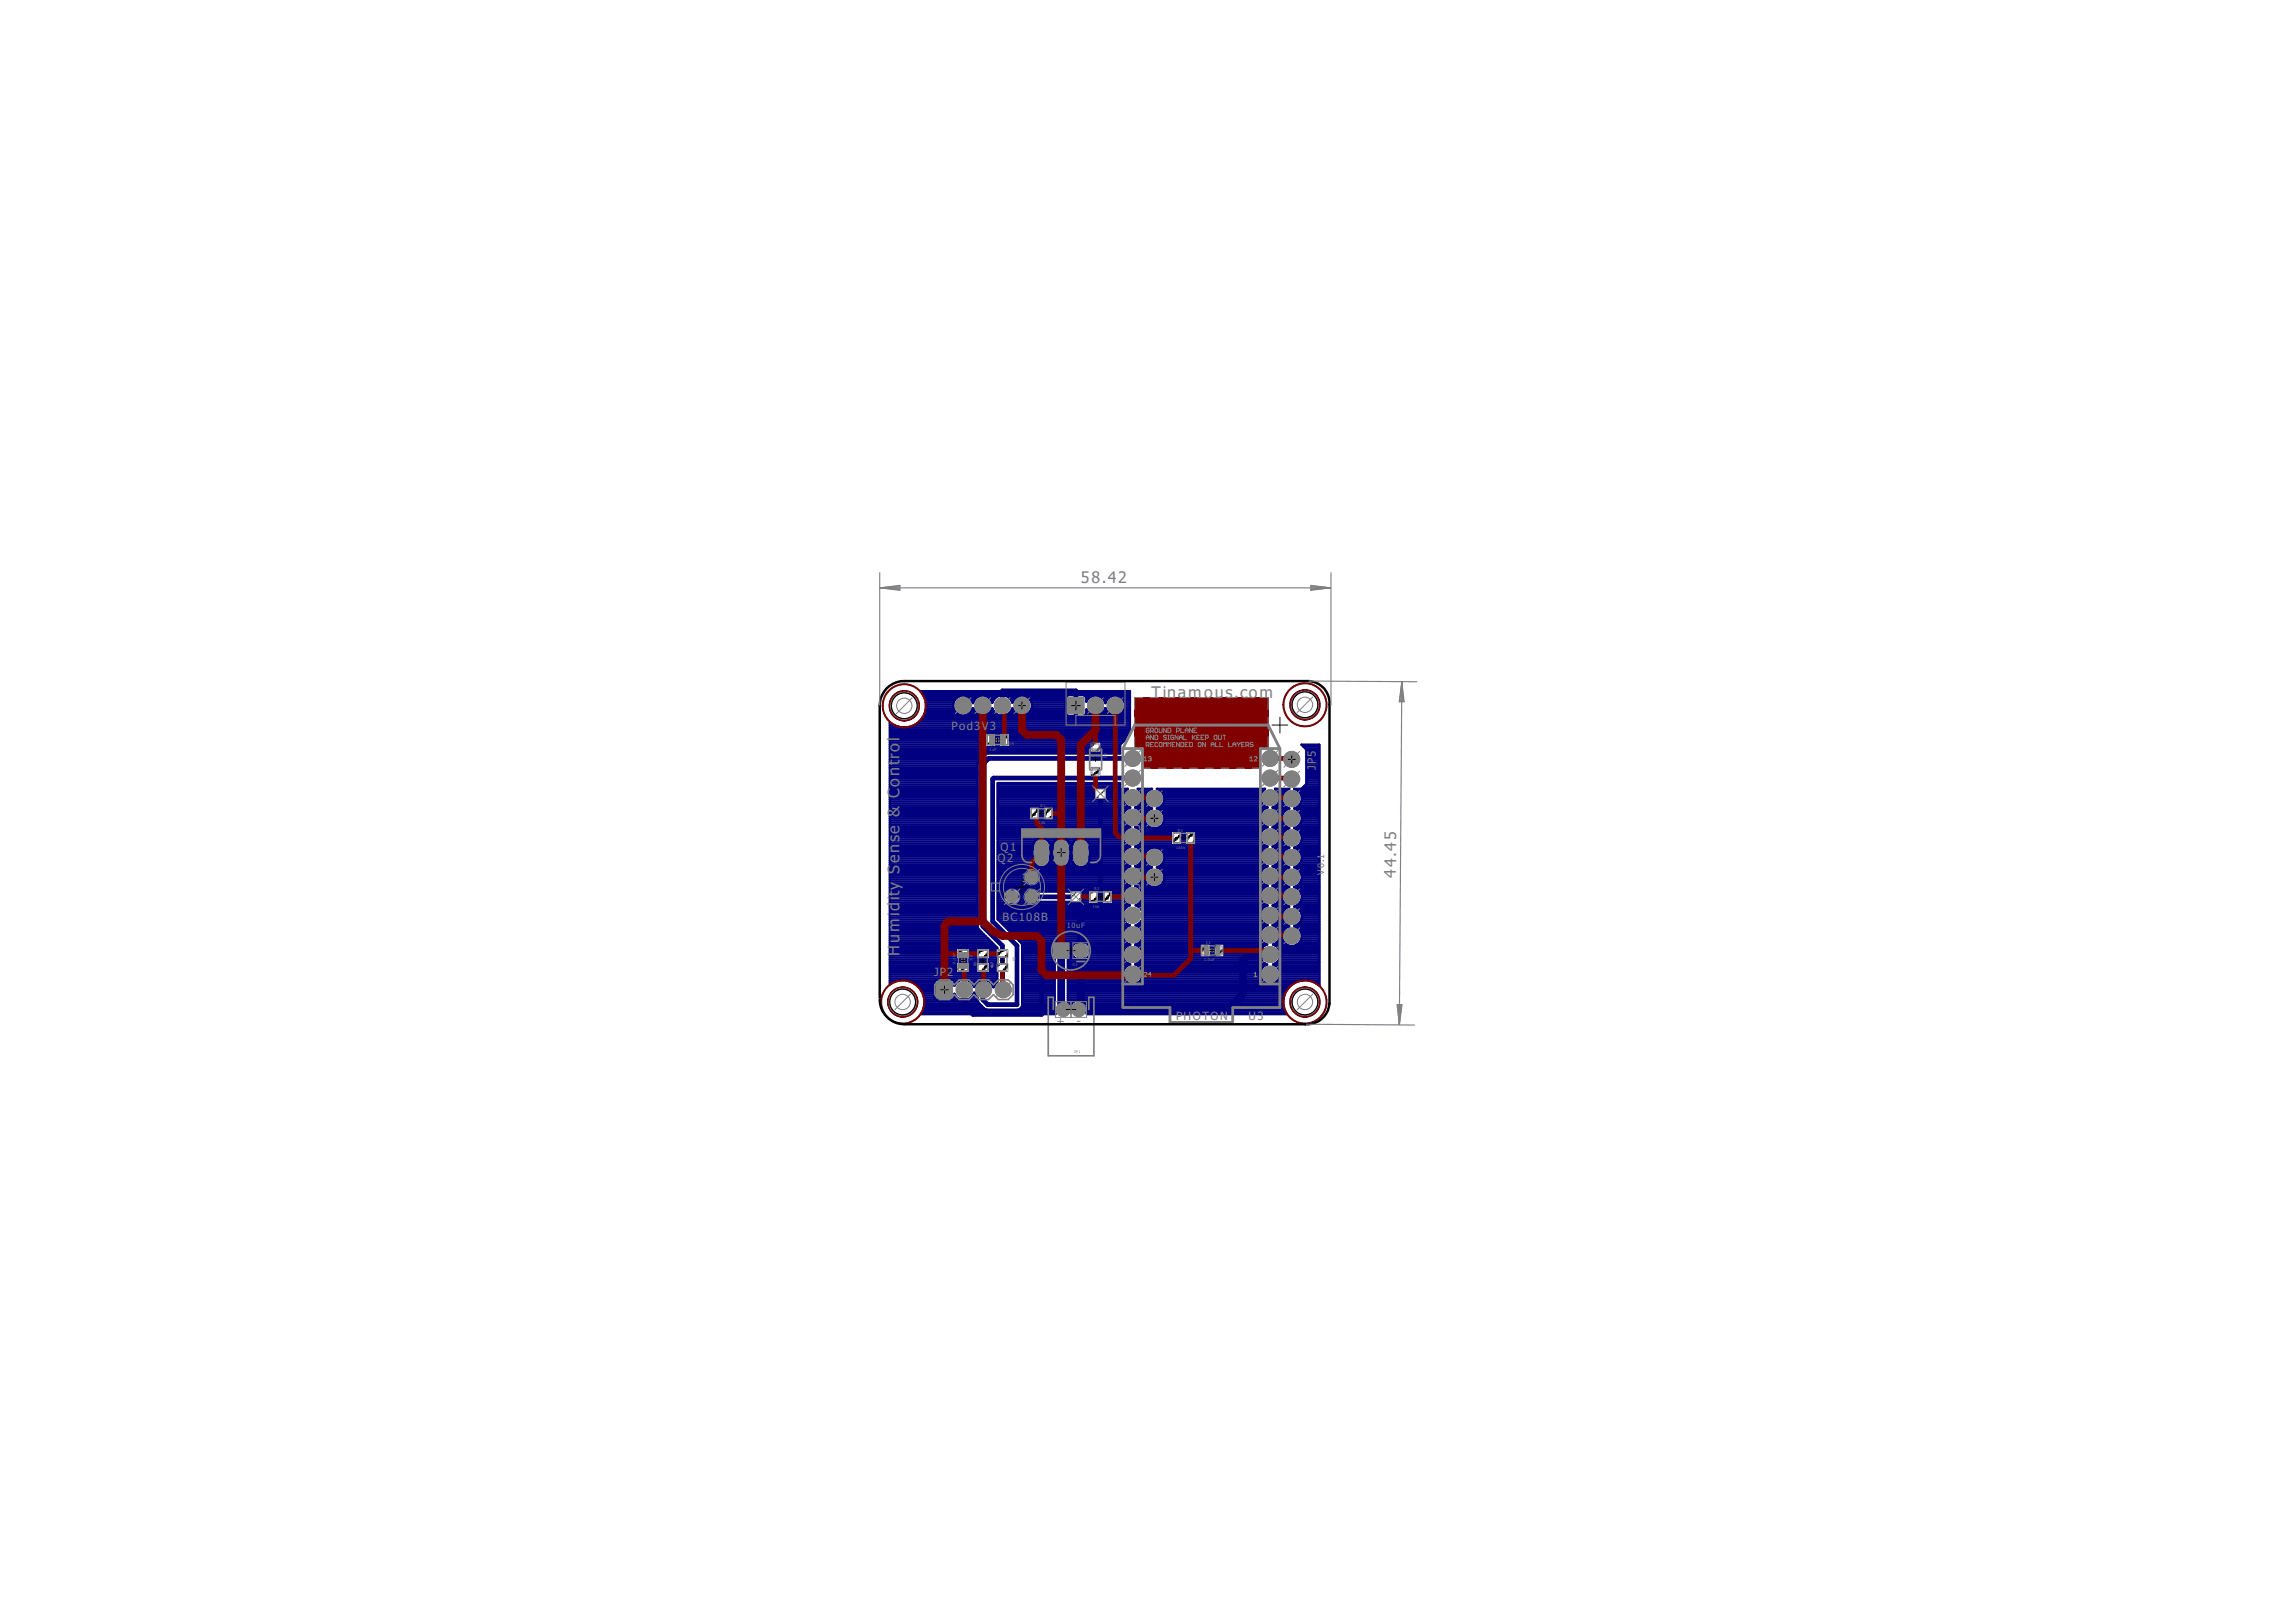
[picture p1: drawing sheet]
<svg xmlns="http://www.w3.org/2000/svg" width="297mm" height="210mm" viewBox="0 0 297 210" stroke-linecap="round" stroke-linejoin="round" font-family="sans-serif">
<defs><g id="words">
<g font-size="2.5" fill="#808080">
<text x="139.8" y="75.5">58.42</text>
<text x="116.4" y="96" transform="rotate(-90 116.4 96)">l</text>
<text x="149" y="90.3">Tinamous.com</text>
<text x="116.4" y="101.8" transform="rotate(-90 116.4 101.8)">o</text>
<text x="116.4" y="100.4" transform="rotate(-90 116.4 100.4)">n</text>
<text x="116.4" y="99" transform="rotate(-90 116.4 99)">t</text>
<text x="116.4" y="98.2" transform="rotate(-90 116.4 98.2)">r</text>
<text x="116.4" y="97.3" transform="rotate(-90 116.4 97.3)">o</text>
<text x="116.4" y="107.9" transform="rotate(-90 116.4 107.9)">e</text>
<text x="116.4" y="105.8" transform="rotate(-90 116.4 105.8)">&amp;</text>
<text x="116.4" y="103.3" transform="rotate(-90 116.4 103.3)">C</text>
<text x="116.4" y="113.1" transform="rotate(-90 116.4 113.1)">S</text>
<text x="116.4" y="111.7" transform="rotate(-90 116.4 111.7)">e</text>
<text x="116.4" y="110.4" transform="rotate(-90 116.4 110.4)">n</text>
<text x="116.4" y="109" transform="rotate(-90 116.4 109)">s</text>
<text x="180.6" y="113.6" transform="rotate(-90 180.6 113.6)">44.45</text>
<text x="116.4" y="118.5" transform="rotate(-90 116.4 118.5)">i</text>
<text x="116.4" y="117.9" transform="rotate(-90 116.4 117.9)">d</text>
<text x="116.4" y="116.5" transform="rotate(-90 116.4 116.5)">i</text>
<text x="116.4" y="116" transform="rotate(-90 116.4 116)">t</text>
<text x="116.4" y="115.1" transform="rotate(-90 116.4 115.1)">y</text>
<text x="116.4" y="123.7" transform="rotate(-90 116.4 123.7)">H</text>
<text x="116.4" y="122" transform="rotate(-90 116.4 122)">u</text>
<text x="116.4" y="120.6" transform="rotate(-90 116.4 120.6)">m</text>
</g>
<g font-size="1.8" fill="#808080">
<text x="123.1" y="94.5">Pod3V3</text>
<text x="170.2" y="99.6" transform="rotate(-90 170.2 99.6)">JP5</text>
<text x="147.5" y="107.2" transform="rotate(-90 147.5 107.2)">JP</text>
<text x="147.5" y="105.5" transform="rotate(-90 147.5 105.5)">7</text>
<text x="129" y="111.6">Q2</text>
<text x="129.4" y="110.1">Q1</text>
<text x="147.5" y="113.1" transform="rotate(-90 147.5 113.1)">6</text>
<text x="129.7" y="119.2">BC108B</text>
<text x="130.3" y="116">1</text>
<text x="132.2" y="114.1">3</text>
<text x="132.9" y="116">2</text>
<text x="147.5" y="114.9" transform="rotate(-90 147.5 114.9)">JP</text>
<text x="120.8" y="126.3">JP</text>
<text x="122.6" y="126.3">2</text>
<text x="136.7" y="132.6">+</text>
<text x="139.3" y="132.6">-</text>
<text x="152.2" y="132">PHOTON</text>
<text x="161.5" y="132">U3</text>
</g>
<text font-size="1.4" fill="#808080" x="171.3" y="113.2" transform="rotate(-90 171.3 113.2)">V0.1</text>
<g font-size="1.1" fill="#808080">
<text x="138" y="120.2">10u</text>
<text x="139.9" y="120.2">F</text>
</g>
<g font-size=".6" fill="#808080">
<text x="128" y="97.1">1uF</text>
<text x="130.6" y="96.4">C4</text>
<text x="143.2" y="98.1" transform="rotate(-90 143.2 98.1)">D1</text>
<text x="134.4" y="106.7">10k</text>
<text x="134.6" y="104.4">R1</text>
<text x="152.4" y="107.6">R3</text>
<text x="152.1" y="109.8">100k</text>
<text x="141.4" y="117.4">10k</text>
<text x="141.6" y="115.2">R2</text>
<text x="123.6" y="124.7" transform="rotate(-90 123.6 124.7)">0</text>
<text x="123.6" y="124.4" transform="rotate(-90 123.6 124.4)">.1</text>
<text x="123.6" y="123.9" transform="rotate(-90 123.6 123.9)">u</text>
<text x="123.6" y="123.6" transform="rotate(-90 123.6 123.6)">F</text>
<text x="125.8" y="124.2" transform="rotate(-90 125.8 124.2)">C</text>
<text x="125.8" y="123.9" transform="rotate(-90 125.8 123.9)">2</text>
<text x="126.3" y="125.1" transform="rotate(-90 126.3 125.1)">R</text>
<text x="126.3" y="124.7" transform="rotate(-90 126.3 124.7)">9</text>
<text x="128.5" y="125.3" transform="rotate(-90 128.5 125.3)">4k7</text>
<text x="131.4" y="124.4" transform="rotate(-90 131.4 124.4)">R8</text>
<text x="138.8" y="125">C3</text>
<text x="155.8" y="124.4">1.0uF</text>
<text x="156" y="122.2">C1</text>
<text x="139" y="136.3">JP1</text>
</g>
</g></defs>
<g fill="#808080" stroke="#808080" stroke-width=".13">
<circle cx="164.3" cy="126.1" r="1.04"/>
<circle cx="164.3" cy="123.5" r="1.04"/>
<circle cx="164.3" cy="121" r="1.04"/>
<circle cx="164.3" cy="118.4" r="1.04"/>
<circle cx="164.3" cy="115.9" r="1.04"/>
<circle cx="164.3" cy="113.4" r="1.04"/>
<circle cx="164.3" cy="110.8" r="1.04"/>
<circle cx="164.3" cy="108.3" r="1.04"/>
<circle cx="164.3" cy="105.8" r="1.04"/>
<circle cx="164.3" cy="103.2" r="1.04"/>
<circle cx="164.3" cy="100.7" r="1.04"/>
<circle cx="164.3" cy="98.1" r="1.04"/>
<circle cx="146.5" cy="98.1" r="1.04"/>
<circle cx="146.5" cy="100.7" r="1.04"/>
<circle cx="146.5" cy="103.2" r="1.04"/>
<circle cx="146.5" cy="105.8" r="1.04"/>
<circle cx="146.5" cy="108.3" r="1.04"/>
<circle cx="146.5" cy="110.8" r="1.04"/>
<circle cx="146.5" cy="113.4" r="1.04"/>
<circle cx="146.5" cy="115.9" r="1.04"/>
<circle cx="146.5" cy="118.4" r="1.04"/>
<circle cx="146.5" cy="121" r="1.04"/>
<circle cx="146.5" cy="123.5" r="1.04"/>
<circle cx="146.5" cy="126.1" r="1.04"/>
<circle cx="124.7" cy="128.1" r="1.04"/>
<circle cx="127.3" cy="128.1" r="1.04"/>
<circle cx="129.8" cy="128.1" r="1.04"/>
<circle cx="116.8" cy="129.7" r="1.76"/>
<circle cx="168.8" cy="129.7" r="1.76"/>
<circle cx="168.8" cy="91.2" r="1.76"/>
<circle cx="117" cy="91.3" r="1.76"/>
<circle cx="141.7" cy="91.3" r="1.04"/>
<circle cx="144.3" cy="91.3" r="1.04"/>
<circle cx="139.6" cy="130.6" r=".91"/>
<circle cx="137.6" cy="130.6" r=".91"/>
<circle cx="132.2" cy="91.3" r="1.04"/>
<circle cx="129.7" cy="91.3" r="1.04"/>
<circle cx="127.1" cy="91.3" r="1.04"/>
<circle cx="124.6" cy="91.3" r="1.04"/>
<circle cx="139.8" cy="123" r=".93"/>
<circle cx="167.1" cy="98.3" r="1.04"/>
<circle cx="167.1" cy="100.8" r="1.04"/>
<circle cx="167.1" cy="103.4" r="1.04"/>
<circle cx="167.1" cy="105.9" r="1.04"/>
<circle cx="167.1" cy="108.4" r="1.04"/>
<circle cx="167.1" cy="111" r="1.04"/>
<circle cx="167.1" cy="113.5" r="1.04"/>
<circle cx="167.1" cy="116.1" r="1.04"/>
<circle cx="167.1" cy="118.6" r="1.04"/>
<circle cx="167.1" cy="121.1" r="1.04"/>
<circle cx="149.4" cy="113.5" r="1.04"/>
<circle cx="149.4" cy="111" r="1.04"/>
<circle cx="149.4" cy="105.9" r="1.04"/>
<circle cx="149.4" cy="103.4" r="1.04"/>
</g>
<g fill="#808080" stroke="#808080" stroke-width=".13">
<path d="M121.2 127h2v2.1h-2z"/>
<path d="M138.2 90.3h2v2.1h-2z"/>
<path d="M134.2 108.9a.88 .88 0 0 1 1.4 .6v1.7a.87 .87 0 0 1-.9 .8 .87 .87 0 0 1-.8-.8v-1.7z"/>
<path d="M136.8 108.9a.88 .88 0 0 1 1.4 .6v1.7a.87 .87 0 0 1-.9 .8 .87 .87 0 0 1-.9-.8v-1.7z"/>
<path d="M139.3 108.9a.88 .88 0 0 1 1.4 .6v1.7a.87 .87 0 0 1-.9 .8 .87 .87 0 0 1-.8-.8v-1.7z"/>
<path d="M136.4 122.1h1.8v1.9h-1.8z"/>
<path d="M141.8 102.1h1.2v1.2h-1.2z"/>
<path d="M138.6 115.4h1.2v1.3h-1.2z"/>
<circle cx="130.9" cy="116.1" r=".83"/>
<circle cx="133.5" cy="116.1" r=".83"/>
<circle cx="133.5" cy="113.5" r=".83"/>
</g>
<g fill="#000080" stroke="#000080" stroke-width=".13">
<path d="M147.8 96.9h15.2v2.5h-15.2z"/>
<path d="M146.8 90.3h17.3v6.6h-17.3z"/>
</g>
<g fill="#000080" stroke="#000080" stroke-width=".13">
<path d="M116.7 127.7a1.96 1.96 0 0 1 2.1 2 1.96 1.96 0 0 1-2.1 1.9v-.1a1.78 1.78 0 0 0 1.8-1.7 1.78 1.78 0 0 0-1.7-1.9h-.1z" fill-rule="evenodd"/>
<path d="M115.3 128.4a1.68 1.68 0 0 1 1.6-.6v.1a1.78 1.78 0 0 0-1.8 1.7 1.78 1.78 0 0 0 1.7 1.8l.1 .2a1.91 1.91 0 0 1-1.9-1.1 1.91 1.91 0 0 1 .3-2.1z" fill-rule="evenodd"/>
<path d="M168.7 127.8a1.9 1.9 0 0 1 2.1 1.9 1.9 1.9 0 0 1-2.1 1.9v-.1a1.79 1.79 0 0 0 1.9-1.6 1.79 1.79 0 0 0-1.4-1.9l-.4-.1z" fill-rule="evenodd"/>
<path d="M167.3 128.4a1.7 1.7 0 0 1 1.6-.6v.1a1.79 1.79 0 0 0-1.8 1.3 1.79 1.79 0 0 0 1 2.1l.8 .1v.2a1.91 1.91 0 0 1-1.8-1.1 1.91 1.91 0 0 1 .2-2.1z" fill-rule="evenodd"/>
<path d="M168.7 89.3a1.9 1.9 0 0 1 2.1 1.9 1.9 1.9 0 0 1-2.1 1.9v-.1a1.79 1.79 0 0 0 1.9-1.5 1.79 1.79 0 0 0-1.4-2h-.4z" fill-rule="evenodd"/>
<path d="M167.3 90a1.7 1.7 0 0 1 1.6-.7v.1a1.79 1.79 0 0 0-1.8 1.4 1.79 1.79 0 0 0 1 2l.8 .2v.1a1.91 1.91 0 0 1-1.8-1 1.91 1.91 0 0 1 .2-2.1z" fill-rule="evenodd"/>
<path d="M116.9 89.5a1.9 1.9 0 0 1 2 1.8 1.9 1.9 0 0 1-2 1.9 1.79 1.79 0 0 0 1.8-1.6 1.79 1.79 0 0 0-1.4-2h-.4z" fill-rule="evenodd"/>
<path d="M115.5 90.1a1.58 1.58 0 0 1 1.6-.6 1.79 1.79 0 0 0-1.8 1.4 1.79 1.79 0 0 0 1 2l.7 .2 .1 .1a1.91 1.91 0 0 1-1.9-1 1.91 1.91 0 0 1 .3-2.1z" fill-rule="evenodd"/>
</g>
<path d="M146.5 118.4l-.1 .2h-6.6v11.8l-.2 .2h19.3l1.9-1.9v-4.4l.6-.6h2.8l.1-.2M137.3 123v7.4l.3 .2" fill="none" stroke="#000080" stroke-width="1"/>
<path d="M129.7 91.3v-1.9h9.5v1.9M146.5 98.1h-18.6l-.8 .8v21l2.6 2.5v5.6l.1 .1M130.9 116.1v1.2l1.3 1.3h7.6M133.5 116.1h5.7M134.7 118.6v12.7h-8.8l-1.2-1.8v-1.4M142.4 102.7v15.9M146.5 100.7h-18l-.1 .1v18.4l3.2 3.2v7.6h-3.8l-.7-.6v-1.2l.2-.1M164.3 123.5l.1 .2" fill="none" stroke="#000080" stroke-width=".61"/>
<g fill="none" stroke="#000080" stroke-width=".32">
<path d="M115.1 99.9h11.4M115.1 99.6h11.4M115.1 99.4h11.4M115.1 99.1h11.4M115.1 98.8h11.4M115.1 98.5h11.5M115.1 98.3h11.8M115.1 98h12M115.1 97.7h12.3M115.1 97.5h29.8M115.1 97.2h29.8M115.1 96.9h29.8"/>
<path d="M115.1 96.6h29.8M115.1 96.4h29.8M115.1 96.1h30.1M115.1 95.8h30.4M115.1 95.5h30.7M115.1 95.2h30.9M115.1 95h31.1M115.1 94.7h31.1M115.1 94.4h31.1M115.1 94.2h31.1M115.1 93.9h.7M115.1 93.6h.2"/>
<path d="M118.2 93.9h28M118.7 93.6h27.5M119 93.3h27.2M119.2 89.5h27M119.2 93.1a2.83 2.83 0 0 1-4.1 .4v33.9a2.83 2.83 0 0 1 3.6 .2 2.83 2.83 0 0 1 .4 3.6h17.4l-.1-.3v-6.7h-4.2M119.2 93.1h27M119.4 89.8h26.8M119.4 92.8h26.8M119.5 90.1h4.7M119.5 92.5h4.7M119.6 90.3h4.1M119.7 92.3h4"/>
<path d="M119.7 90.6h3.8M119.7 92h3.8M119.8 90.9h3.6M119.8 91.7l-.2 .7-.4 .7M119.8 91.7a2.72 2.72 0 0 0-.7-2.2h27.1v5.6l-1.3 1.3v1.1h-17.1a3.7 3.7 0 0 0-1.3 1.3v21.2l.1 .2 2.4 2.5v4.3l-.3 .4-.2 .4a1.29 1.29 0 0 0-1.2-1 1.29 1.29 0 0 0-1.3 .9 1.35 1.35 0 0 0-1.2-1v1.3h-.2v-1.3M119.8 91.7h3.6M119.8 91.4h3.5M119.8 91.2h3.5M125 92.5h1.7M125 90.1h1.7M125.5 92.3h.8M125.5 90.3h.8"/>
<path d="M125.7 92h.3M125.7 90.6h.3M125.8 91.7h.1M125.8 90.9h.1M127.6 92.5h1.5M127.6 90.1h1.5M128 92.3h.7M128 90.3h.7M128.2 92h.3M128.2 90.6h.3M128.4 91.7h.1M128.4 90.9h.1"/>
<path d="M129.6 90v1.2h.2v-1.2a1.33 1.33 0 0 1 1.2 .9 1.31 1.31 0 0 1 2-.7 1.31 1.31 0 0 1 0 2.2 1.31 1.31 0 0 1-2-.7 1.35 1.35 0 0 1-1.2 .9v-1.2h-.2v1.2M129.6 90h.1M129.6 92.6h.1M129.6 90a1.35 1.35 0 0 0-1.2 .9 1.28 1.28 0 0 0-1.3-.9 1.28 1.28 0 0 0-1.2 1 1.31 1.31 0 0 0-2-.8 1.31 1.31 0 0 0 0 2.2 1.31 1.31 0 0 0 2-.8 1.29 1.29 0 0 0 1.2 1 1.29 1.29 0 0 0 1.3-.9 1.35 1.35 0 0 0 1.2 .9M129.6 92.5h.2M129.6 92.3h.2M129.6 92h.2M129.6 91.7h.2M129.6 91.4h.2M129.6 91.2h.2M129.6 90.9h.2M129.6 90.6h.2"/>
<path d="M129.6 90.3h.2M129.6 90.1h.2M130.2 92.5h1.6M130.2 90.1h1.6M130.6 92.3h.7M130.6 90.3h.7M130.8 92h.3M130.8 90.6h.3M131 91.7h.1M131 90.9h.1M132.6 92.5h5.4M132.6 90.1h5.4"/>
<path d="M133.1 92.3h4.8M133.1 90.3h4.8M133.3 92h4.6M133.3 90.6h4.6M133.5 91.7h4.4M133.5 90.9h4.4M133.5 91.4h4.4M133.5 91.2h4.4M137.9 90.3v.9h1.4v-1.2h1l.2 .3M137.9 92.3v-.9h1.4v1.2h1l.2-.3M137.9 90.3v-.2l.2-.1h1v2.6h-1l-.2-.1v-.2M139.1 92.5h.2"/>
<path d="M139.1 92.3h.2M139.1 92h.2M139.1 91.7h.2M139.1 91.4h.2M139.1 91.2h.2M139.1 90.9h.2M139.1 90.6h.2M139.1 90.3h.2M139.1 90.1h.2M140.4 92.5h.9M140.4 90.1h.9M140.5 90.3v.5a1.28 1.28 0 0 1 1.3-.8 1.28 1.28 0 0 1 1.2 1 1.31 1.31 0 0 1 2-.8 1.31 1.31 0 0 1 0 2.2 1.31 1.31 0 0 1-2-.8 1.29 1.29 0 0 1-1.2 1 1.29 1.29 0 0 1-1.3-.8v.5"/>
<path d="M140.5 92.3h.4M140.5 92h.1M140.5 90.6h.1M140.5 90.3h.4M142.2 92.5h1.6M142.2 90.1h1.6M142.6 92.3h.8M142.6 90.3h.8M142.9 92h.3M142.9 90.6h.3M143 91.7h.1M143 90.9h.1"/>
<path d="M144.7 92.5h1.5M144.7 90.1h1.5M145.1 92.3h1.1M145.1 90.3h1.1M145.4 92h.8M145.4 90.6h.8M145.5 91.7h.7M145.5 90.9h.7M145.6 91.4h.6M145.6 91.2h.6M168.6 96.6h2.1M168.9 96.9h1.8"/>
<path d="M169 99.9h1.7M169 99.6h1.7M169 99.4h1.7M169 99.1h1.7M169 98.8h1.7M169 98.5h1.7M169 98.3h1.7M169 98h1.7M169 97.7h1.7M169 97.5h1.7M169 97.2h1.7M115.1 102.1h11.4"/>
<path d="M115.1 116h11.4M115.1 117.1h11.4M115.1 115.2h11.4M115.1 119.8h11.4M115.1 119.5h11.4M115.1 119.3h11.4M115.1 119h11.4M115.1 118.7h11.4M115.1 118.4h11.4M115.1 118.2h11.4M115.1 117.9h11.4M115.1 117.6h11.4"/>
<path d="M115.1 117.3h11.4M115.1 116.8h11.4M115.1 116.5h11.4M115.1 116.3h11.4M115.1 115.7h11.4M115.1 115.4h11.4M115.1 114.9h11.4M115.1 114.6h11.4M115.1 114.4h11.4M115.1 114.1h11.4M115.1 113.8h11.4M115.1 113.5h11.4"/>
<path d="M115.1 113.3h11.4M115.1 113h11.4M115.1 112.7h11.4M115.1 112.4h11.4M115.1 112.2h11.4M115.1 111.9h11.4M115.1 111.6h11.4M115.1 111.4h11.4M115.1 111.1h11.4M115.1 110.8h11.4M115.1 110.5h11.4M115.1 110.3h11.4"/>
<path d="M115.1 110h11.4M115.1 109.7h11.4M115.1 109.5h11.4M115.1 109.2h11.4M115.1 108.9h11.4M115.1 108.6h11.4M115.1 108.4h11.4M115.1 108.1h11.4M115.1 107.8h11.4M115.1 107.5h11.4M115.1 107.3h11.4M115.1 107h11.4"/>
<path d="M115.1 106.7h11.4M115.1 106.4h11.4M115.1 106.2h11.4M115.1 105.9h11.4M115.1 105.6h11.4M115.1 105.3h11.4M115.1 105.1h11.4M115.1 104.8h11.4M115.1 104.5h11.4M115.1 104.3h11.4M115.1 104h11.4M115.1 103.7h11.4"/>
<path d="M115.1 103.4h11.4M115.1 103.2h11.4M115.1 102.9h11.4M115.1 102.6h11.4M115.1 102.4h11.4M115.1 101.8h11.4M115.1 101.5h11.4M115.1 101.3h11.4M115.1 101h11.4M115.1 100.7h11.4M115.1 100.4h11.4M115.1 100.2h11.4"/>
<path d="M129.1 102.1h16.8a1.3 1.3 0 0 0-.7 1.3 1.3 1.3 0 0 0 1 1.1 1.31 1.31 0 0 0-1 1.3 1.31 1.31 0 0 0 1 1.2 1.29 1.29 0 0 0-1 1.3 1.29 1.29 0 0 0 1 1.3 1.31 1.31 0 0 0-1 1.5M129.1 116h3.4M129.1 117.1h1.4M129.1 115.2h1.2M129.1 118.7h16.1M129.1 118.4h17.4M129.1 118.2h16.1M129.1 117.9h16.2M129.1 117.6h16.4M129.1 117.3h16.7M129.1 116.8h1.1M129.1 116.5h.8"/>
<path d="M129.1 116.3h.8M129.1 115.7h.8M129.1 115.4h.9M129.1 114.9h16.6M129.1 114.6h17.1M129.1 114.4h3.8M129.1 114.1h3.5M129.1 113.8h3.4M129.1 113.5h3.4M129.1 113.3h3.4M129.1 113h3.5M129.1 112.7h3.7"/>
<path d="M129.1 112.4h16.5M129.1 112.2h5.3M129.1 111.9h4.9M129.1 111.6h4.7M129.1 111.4h4.5M129.1 111.1h4.5M129.1 110.8h4.5M129.1 110.5h4.5M129.1 110.3h4.5M129.1 110h4.5M129.1 109.7h4.5M129.1 109.5h4.5"/>
<path d="M129.1 109.2h4.6M129.1 108.9h4.8M129.1 108.6h5M129.1 108.4h16.1M129.1 108.1h16.1M129.1 107.8h16.3M129.1 107.5h16.4M129.1 107.3h16.7M129.1 107h17M129.1 106.7h16.6M129.1 106.4h16.3M129.1 106.2h16.2"/>
<path d="M129.1 105.9h16.1M129.1 105.6h16.1M129.1 105.3h16.2M129.1 105.1h16.3M129.1 104.8h16.6M129.1 104.5h17M129.1 104.3h16.7M129.1 104h16.4M129.1 103.7h16.3M129.1 103.4h16.1M129.1 103.2h16.1M129.1 102.9h16.2"/>
<path d="M129.1 102.6h16.3M129.1 102.4h16.5M129.1 101.8h15.8M129.1 101.5h15.8M129.1 119h16.2M129.4 119.3h16.1M129.7 119.5h16.1M129.9 116v-.4l.6-.6h.4v2.1h-.4l-.6-.6v-.4h2.1v.4l-.6 .6h-.4v-2.1h.4l.6 .6v.4M129.9 119.8h16.1M130.9 117.1h.1M130.9 115.2h.1M130.9 116.8h.1"/>
<path d="M130.9 116.5h.1M130.9 116.3h.1M130.9 115.7h.1M130.9 115.4h.1M131.4 117.1h14.6M131.6 115.2h1.3M131.7 116.8h1.1M131.8 115.4h.9M132 116.5h.5M132 116.3h.5M132 115.7h.5M134 115.2h11.5"/>
<path d="M134.1 114.4h11.6M134.1 108.6l-.3 .3-.2 .4v2a1.13 1.13 0 0 0 1.2 .9 1.13 1.13 0 0 0 1.1-.9v-2l-.2-.4-.3-.3M134.1 108.6l.4-.1h.5l.4 .1M134.1 112.7h11.3M134.2 116.8h4.3M134.3 114.1h11.1M134.4 113h10.9M134.5 113.8h10.8M134.5 113.5h10.7M134.5 113.3h10.7M135.1 112.2h1.9M135.4 108.6h1.3"/>
<path d="M135.5 111.9h1M135.7 108.9h.7M135.7 111.6h.6M135.8 109.2h.4M135.8 111.4h.4M135.9 111.1h.3M135.9 110.8h.3M135.9 110.5h.3M135.9 110.3h.3M135.9 110h.3M135.9 109.7h.3M135.9 109.5h.3"/>
<path d="M136.7 108.6a1.14 1.14 0 0 1 1.7 .7v2a1.13 1.13 0 0 1-1.1 .9 1.13 1.13 0 0 1-1.1-.9v-2l.2-.4zM137.6 112.2h1.9M137.9 108.6h1.3M138.1 111.9h.9M138.2 108.9h.7M138.3 111.6h.5M138.3 109.2h.5M138.4 111.4h.3M138.4 111.1h.3M138.4 110.8h.3M138.4 110.5h.3M138.4 110.3h.3"/>
<path d="M138.4 110h.3M138.4 109.7h.3M138.4 109.5h.3M138.6 115.2l-.3 .2h-4l-.4-.4h-.8l-.6 .6v.9l.6 .6M139.2 108.6l-.3 .3-.2 .4v2a1.14 1.14 0 0 0 1.1 .9 1.14 1.14 0 0 0 1.1-.9v-2l-.1-.4-.3-.3M139.2 108.6l.4-.1h.5l.4 .1M139.8 115.2l.3 .2v1.3l-.3 .2h-1.2l-.3-.2h-4l-.4 .4M139.9 116.8h5.7M140.1 116h5.1M140.1 116.5h5.3M140.1 116.3h5.2M140.1 115.7h5.1"/>
<path d="M140.1 115.4h5.2M140.2 112.2h5.9M140.5 108.6h4.8M140.6 111.9h5.2M140.7 108.9h4.7M140.8 111.6h4.7M140.9 109.2h4.7M140.9 111.4h4.5M140.9 111.1h4.3M140.9 110.8h4.3M140.9 110.5h4.4M140.9 110.3h4.5"/>
<path d="M140.9 110h4.7M140.9 109.7h5M140.9 109.5h5M144.9 102.1v-.8h-15.8v17.7l3 3 .1 .3M145.2 118.6a1.29 1.29 0 0 0 1 1.1 1.29 1.29 0 0 0-.8 2M145.2 118.3v.1M145.2 118.6h.1M145.2 118.3h1.3v.3h-1.3M145.2 111.1l.2 .5 .4 .3 .4 .2a1.31 1.31 0 0 0-1 1.3 1.31 1.31 0 0 0 1 1.2l-.4 .2-.4 .4M145.4 115.2a1.3 1.3 0 0 0 .8 2 1.35 1.35 0 0 0-1 1.1M146.6 118.4h16.4M146.9 114.6h1.8"/>
<path d="M147 107h1.6M147 104.5h1.8M147 112.2h1.9M147.1 119.8h16.7M147.1 117.1h16.7M147.2 109.5h16.5M147.2 109.7h1.8M147.3 117.3h16.3M147.3 111.9h1.1M147.3 119.5h16.3M147.3 107.3h16.2M147.3 104.3h1.1"/>
<path d="M147.4 114.9h16.1M147.4 114.4h1M147.4 106.7h.9M147.4 104.8h1.2M147.4 112.4h1.2M147.5 116.8h15.9M147.5 109.2h15.9M147.5 102.4h1M147.5 110h1M147.6 111.6h.6M147.6 119.3h15.7M147.6 117.6h15.7"/>
<path d="M147.6 107.5h15.6M147.6 104h.6M147.6 115.2a1.3 1.3 0 0 1-.7 2 1.35 1.35 0 0 1 1 1.1M147.6 115.2h15.6M147.7 114.1h.5M147.7 106.4h.5M147.7 105.1h.6M147.7 116.5h15.5M147.7 112.7h.6M147.7 110.3h.6M147.7 108.9h15.5M147.7 102.6h.6"/>
<path d="M147.7 111.4h.4M147.7 115.4h15.4M147.7 107.8h15.4M147.7 103.7h.4M147.8 117.9h15.3M147.8 113.8h.3M147.8 106.2h.3M147.8 119l-.4 .5-.5 .2a1.29 1.29 0 0 1 .7 2M147.8 119h15.3M147.8 113h.4M147.8 105.3h.4M147.8 116.3h15.3"/>
<path d="M147.8 108.6h15.2M147.8 102.9h.3M147.8 111.1l-.2 .5-.3 .3-.4 .2a1.31 1.31 0 0 1 1 1.3 1.31 1.31 0 0 1-1 1.2l.4 .2 .3 .4M147.8 116h15.2M147.8 115.7h15.2M147.8 113.5h.3M147.8 113.3h.3M147.8 111.1h.3M147.8 110.8h.3M147.8 110.5h.3M147.8 108.4h15.2M147.8 108.1h15.2"/>
<path d="M147.8 105.9h.3M147.8 105.6h.3M147.8 103.4h.3M147.8 103.2h.3M147.9 118.7h15.1M147.9 118.2h15.1M147.9 118.3h-1.3v.3h1.3M147.9 118.6l-.1 .4M147.9 118.6h.1M147.9 118.3v.1M148.1 105.6v.6l.2 .4 .3 .4M148.1 113.3a1.32 1.32 0 0 0 1.3 1.5 1.32 1.32 0 0 0 1.2-1.5"/>
<path d="M148.3 102.6l.3-.3 .4-.2h-1.8a1.31 1.31 0 0 1 .6 1.3 1.31 1.31 0 0 1-.9 1.1 1.31 1.31 0 0 1 1 1.3 1.31 1.31 0 0 1-1 1.2 1.29 1.29 0 0 1 1 1.3 1.29 1.29 0 0 1-1 1.3 1.31 1.31 0 0 1 .9 1.5M148.3 102.6a1.32 1.32 0 0 0 .7 2l-.4 .2-.3 .4-.2 .4M148.6 107l.5 .2h.5l.5-.2M149.7 109.7h13.9M149.8 112.2h14M149.9 104.5h14M150 114.6h14M150.1 112.4l-.4-.2a1.31 1.31 0 0 0 .7-2 1.31 1.31 0 0 0-2.1 0 1.31 1.31 0 0 0 .7 2l-.4 .2-.3 .4-.2 .5M150.1 112.4l.4 .4 .1 .5M150.1 107h13.8M150.1 104.8h13.3M150.1 112.4h13.3"/>
<path d="M150.2 102.4h13.1M150.2 110h13.1M150.3 111.9h13.3M150.3 104.3h13.2M150.3 114.4h13.2M150.4 106.7h13M150.4 105.1h12.8M150.4 112.7h12.8M150.5 102.6l-.4-.3-.4-.2h14a1.31 1.31 0 0 0-.7 1.3 1.31 1.31 0 0 0 1 1.1 1.31 1.31 0 0 0-1 1.3 1.31 1.31 0 0 0 1 1.2 1.29 1.29 0 0 0-1 1.3 1.29 1.29 0 0 0 1 1.3 1.31 1.31 0 0 0-1 1.5M150.5 102.6a1.32 1.32 0 0 1-.8 2l.4 .2 .4 .4 .1 .4M150.5 110.3h12.7M150.5 102.6h12.7"/>
<path d="M150.5 111.6h12.8M150.5 104h12.8M150.5 114.1h12.7M150.5 106.4h12.7M150.5 105.3h12.6M150.5 113h12.6M150.6 102.9h12.4M150.6 110.5h12.4M150.6 111.4h12.5M150.6 103.7h12.5M150.6 113.8h12.5M150.6 105.6v.6l-.1 .4-.4 .4"/>
<path d="M150.6 113.5h12.4M150.6 113.3h12.4M150.6 111.1h12.4M150.6 110.8h12.4M150.6 106.2h12.5M150.6 105.9h12.4M150.6 105.6h12.4M150.6 103.4h12.4M150.6 103.2h12.4M163 111.1l.2 .5 .4 .3 .4 .2a1.31 1.31 0 0 0-1 1.3 1.31 1.31 0 0 0 1 1.2l-.4 .2-.4 .4M163 118.2v.5l.2 .5 .4 .3M163.2 115.2a1.31 1.31 0 0 0 .8 2l-.4 .1"/>
<path d="M163.6 119.5l.4 .2a1.3 1.3 0 0 0-.8 2M163.6 117.3l-.4 .4-.2 .5M164.7 114.6h1.7M164.7 107h1.7M164.7 104.5h1.9M164.8 112.2h1.8M164.8 119.8h1.9M164.9 117.1h1.4M164.9 109.5h1.4M165 109.7h1.8M165 119.5l-.4 .2a1.3 1.3 0 0 1 .8 2M165 117.3l.4 .4 .2 .5"/>
<path d="M165.1 119.5h1.1M165.1 117.3h1.6M165.1 111.9h1.1M165.1 107.3h1.5M165.1 104.3h1.1M165.1 114.9h1.4M165.2 114.4h.9M165.2 106.7h.9M165.2 104.8h1.2M165.2 112.4h1.1M165.2 116.8h.9M165.3 109.2h.7"/>
<path d="M165.3 102.4h1M165.3 110h1M165.3 117.6h.9M165.3 119.3h.7M165.4 111.6h.6M165.4 107.5h.8M165.4 104h.6M165.4 115.2h.8M165.4 115.2a1.31 1.31 0 0 1-.8 2l.4 .1M165.4 114.1h.5M165.4 112.7h.7M165.4 106.4h.5"/>
<path d="M165.4 105.1h.7M165.5 116.5h.4M165.5 108.9h.4M165.5 102.6h.5M165.5 119h.4M165.5 117.9h.5M165.5 110.3h.5M165.5 111.4h.4M165.5 107.8h.5M165.5 103.7h.4M165.5 115.4h.5M165.5 113.8h.3"/>
<path d="M165.5 106.2h.3M165.5 105.3h.4M165.6 116.3h.2M165.6 113h.3M165.6 110.5h.3M165.6 108.6h.2M165.6 102.9h.3M165.6 111.1l-.2 .5-.4 .3-.4 .2a1.31 1.31 0 0 1 1 1.3 1.31 1.31 0 0 1-1 1.2l.4 .2 .4 .4M165.6 118.2v.5l-.2 .5-.4 .3M165.6 116h.2M165.6 118.7h.2M165.6 118.4h.2"/>
<path d="M165.6 118.2h.3M165.6 115.7h.3M165.6 113.5h.2M165.6 113.3h.2M165.6 111.1h.2M165.6 110.8h.2M165.6 108.4h.2M165.6 108.1h.3M165.6 105.9h.2M165.6 105.6h.2M165.6 103.4h.2M165.6 103.2h.2"/>
<path d="M165.8 105.6v.6l.2 .4 .4 .4M165.8 113.3a1.35 1.35 0 0 0 1 1.5 1.31 1.31 0 0 0-1 1.3 1.31 1.31 0 0 0 1 1.2 1.31 1.31 0 0 0-1 1.3 1.31 1.31 0 0 0 1 1.3 1.31 1.31 0 0 0-.8 2 1.31 1.31 0 0 0 2.2 0 1.31 1.31 0 0 0-.8-2 1.3 1.3 0 0 0 1-1.3 1.3 1.3 0 0 0-1-1.3 1.3 1.3 0 0 0 1-1.2 1.3 1.3 0 0 0-1-1.3 1.34 1.34 0 0 0 1-1.5M166 102.6l.4-.3 .4-.2h-1.8a1.3 1.3 0 0 1 .6 1.3 1.3 1.3 0 0 1-1 1.1 1.31 1.31 0 0 1 1 1.3 1.31 1.31 0 0 1-1 1.2 1.29 1.29 0 0 1 1 1.3 1.29 1.29 0 0 1-1 1.3 1.31 1.31 0 0 1 1 1.5M166 102.6a1.3 1.3 0 0 0 .8 2l-.4 .2-.4 .4-.2 .4M166 109.2l.4 .3 .4 .2a1.31 1.31 0 0 0-1 1.3 1.31 1.31 0 0 0 1 1.2l-.4 .2-.4 .4-.2 .5M166.4 107l.4 .2a1.31 1.31 0 0 0-.8 2M167.5 109.7h3.2M167.5 119.8h3.2M167.5 117.3h3.2M167.6 112.2h3.1M167.7 104.5h3M167.7 107.3h3"/>
<path d="M167.7 114.9h3M167.8 114.6h2.9M167.9 107l-.5 .2a1.3 1.3 0 0 1 .8 2M167.9 107h2.8M167.9 104.8h2.8M167.9 112.4h2.8M167.9 117.1h2.8M167.9 109.5h2.8M167.9 102.4h2.8M168 110h2.7M168 119.5h2.7M168 117.6h2.7"/>
<path d="M168 111.9h2.7M168 107.5h2.7M168 104.3h2.7M168.1 115.2h2.6M168.1 114.4h2.6M168.1 106.7h2.6M168.1 105.1h2.6M168.1 112.7h2.6M168.2 116.8h2.5M168.2 102.6a1.3 1.3 0 0 1-.8 2l.5 .2 .3 .4 .2 .4M168.2 109.2l-.3 .3-.5 .2a1.3 1.3 0 0 1 1 1.3 1.3 1.3 0 0 1-1 1.2l.5 .2 .3 .4 .2 .5M168.2 109.2h2.5"/>
<path d="M168.2 102.6h2.5M168.2 119.3h2.5M168.2 117.9h2.5M168.2 110.3h2.5M168.3 111.6h2.4M168.3 107.8h2.4M168.3 104h2.4M168.3 115.4h2.4M168.3 114.1h2.4M168.3 113h2.4M168.3 106.4h2.4M168.3 105.3h2.4"/>
<path d="M168.3 116.5h2.4M168.3 108.9h2.4M168.3 110.5h2.4M168.3 102.9h2.4M168.4 119h2.3M168.4 118.2h2.3M168.4 111.4h2.3M168.4 102.1l.6-.6v-4.5l-.6-.6h2.3v31.2a2.78 2.78 0 0 0-3.6-.2M168.4 115.7h2.3M168.4 108.1h2.3M168.4 103.7h2.3M168.4 113.8h2.3"/>
<path d="M168.4 106.2h2.3M168.4 105.6h2.3M168.4 105.6v.6l-.2 .4-.3 .4M168.4 116h2.3M168.4 118.7h2.3M168.4 118.4h2.3M168.4 116.3h2.3M168.4 113.5h2.3M168.4 113.3h2.3M168.4 111.1h2.3M168.4 110.8h2.3M168.4 108.6h2.3"/>
<path d="M168.4 108.4h2.3M168.4 105.9h2.3M168.4 103.4h2.3M168.4 103.2h2.3M168.7 101.8h2M169 101.5h1.7M169 101.3h1.7M169 101h1.7M169 100.7h1.7M169 100.4h1.7M169 100.2h1.7M170.7 102.1h-3.3l.5 .2 .3 .3"/>
<path d="M115.1 124.2h13.9M115.1 123.6h13.9M115.1 127.2h.4M115.1 126.9h1.1M115.1 126.6h13.9M115.1 126.4h13.9M115.1 126.1h13.9M115.1 125.8h13.9M115.1 125.5h13.9M115.1 125.3h13.9M115.1 125h13.9M115.1 124.7h13.9"/>
<path d="M115.1 124.5h13.9M115.1 123.9h13.9M115.1 123.4h13.9M115.1 123.1h13.9M115.1 122.8h13.9M115.1 122.5h13.8M115.1 122.3h13.5M115.1 122h13.3M115.1 121.7h13M115.1 121.5h12.7M115.1 121.2h12.4M115.1 120.9h12.2"/>
<path d="M115.1 120.6h11.9M115.1 120.4h11.6M115.1 120.1h11.4M117.3 126.9h3.7M118.1 127.2h2.8M118.6 127.4h2.3M118.8 127.7h2.1M119.1 128h1.8M119.2 128.3h1.7M119.3 131h17.2M119.4 128.5h1.5M119.4 130.7h17"/>
<path d="M119.5 128.8h1.4M119.5 130.5h7.8M119.5 129.1h1.4M119.6 130.2h7.4M119.6 129.4h4.7M119.6 129.9h7.1M119.6 129.6h6.9M123.3 129.4l.2-.2v-.6l.2 .4 .3 .2 .6 .2M123.4 126.9h.7M123.5 129.1h.3M123.5 128.8h.1M123.5 127.4h.1"/>
<path d="M123.5 127.2h.2M124.6 126.7l-.6 .2-.3 .3-.2 .4v-.6l-.2-.2h-2.2l-.2 .2v2.2l.2 .2M124.6 126.7h.1M124.6 129.4h.2M124.6 129.4h.1M124.6 129.1h.2M124.6 128.8h.2M124.6 128.5h.2M124.6 128.3h.2M124.6 127.7h.2M124.6 127.4h.2M124.6 127.2h.2"/>
<path d="M124.6 126.9h.2M125.2 129.4h1.3M125.4 126.9h1.3M125.6 129.1h.8M125.7 127.2h.6M125.9 128.8h.3M125.9 127.4h.2M126 128.5h.1M126.2 128.8l-.2-.3a1.35 1.35 0 0 1-1.2 .9v-1.2h-.2v1.2M127.8 126.9h1.2M128.2 127.2h.7M128.4 127.4h.3"/>
<path d="M128.5 127.7h.1M130.2 120.1h15.4M130.5 120.4h14.9M130.7 120.6h14.6M131 120.9h14.2M131.3 121.2h13.9M131.6 121.5h13.7M131.8 121.7h13.6M132.1 130.5h4.3M132.1 122h4.1M132.2 130.2h4.2M132.2 122.3v7.8l-.1 .3-.4 .3h-4.1l-.2-.1-.8-.8-.1-.7-.3-.3"/>
<path d="M132.2 128h4.2M132.2 129.4h4.2M132.2 123.6h3.9M132.2 129.9h4.2M132.2 129.6h4.2M132.2 129.1h4.2M132.2 128.8h4.2M132.2 128.5h4.2M132.2 128.3h4.2M132.2 127.7h4.2M132.2 127.4h4.2M132.2 127.2h4.2"/>
<path d="M132.2 126.9h4.2M132.2 126.6h4.2M132.2 126.4h4.2M132.2 126.1h4.2M132.2 125.8h4.2M132.2 125.5h4.2M132.2 125.3h4.2M132.2 125h4.2M132.2 124.7h4.2M132.2 124.5h4.2M132.2 123.9h3.9M132.2 123.4h3.9"/>
<path d="M132.2 123.1h3.9M132.2 122.8h3.9M132.2 122.5h3.9M132.2 122.3h3.9M136.3 124.2l-.2-.2v-2l.2-.1h2l.2 .1v2l-.3 .2v5.4M138.2 128h28.3M138.2 129.4h27.8M138.2 129.6l.4 .4M138.2 129.6h.7M138.2 129.1h27.9M138.2 128.8h27.9M138.2 128.5h28"/>
<path d="M138.2 128.3h28.2M138.2 127.7h28.6M138.2 127.4h28.9M138.2 127.2h7.7M138.2 126.9h7.4M138.2 126.6h7.2M138.2 126.4h7.1M138.2 126.1h7M138.2 125.8h7M138.2 125.5h7.2M138.2 125.3h7.3M138.2 125h7.6"/>
<path d="M138.2 124.7h7.8M138.2 124.5h7.4M138.3 124.2h1.1M138.4 122h.7M138.5 129.9h.1M138.5 123.6h.2M138.5 123.9h.5M138.5 123.4h.1M138.5 123.1h.1M138.5 122.8h.1M138.5 122.5h.2M138.5 122.3h.4"/>
<path d="M138.5 130l.4-.4 .6-.2v1.2h1.3l-.1-.4M139.5 130.5h.1M139.5 130.2h.1M139.5 129.9h.1M139.5 129.6h.1M139.8 124.2h.1M139.8 123.6h.1M139.8 123.9h.1M139.8 123.4h.1M139.8 123.1h.1M139.8 122.8h.1M139.8 122.5h.1"/>
<path d="M139.8 122.3h.1M139.8 122h.1M140.2 129.6h25.8M140.3 124.2h5.1M140.5 122l-.7-.2v2.5a1.22 1.22 0 0 0 1.3-1.3h-2.5a1.22 1.22 0 0 0 1.2 1.3v-2.5a1.22 1.22 0 0 0-1.2 1.2h2.5l-.1-.4M140.5 122l.3 .2 .2 .4M140.5 122h5.2M140.5 129.9h25.5M140.7 130.2a1.18 1.18 0 0 0-1.1-.8v1.3h1.2M140.7 130.2h25.4M140.7 123.9h4.6M140.7 131h25.6"/>
<path d="M140.8 130.7h25.4M140.8 130.5h25.3M140.8 122.3h5.4M140.9 123.6h4.3M141 122.5h4.7M141 123.4h4.2M141 122.8h4.4M141.1 123.1h4.2M145.2 125.8a1.32 1.32 0 0 0 1.3 1.6 1.32 1.32 0 0 0 1.3-1.6M145.4 121.7l.4 .4 .4 .2a1.31 1.31 0 0 0-1 1.2 1.31 1.31 0 0 0 1 1.3l-.4 .2-.4 .3-.2 .5M146.9 122.3h16.9M147 124.7h16.7"/>
<path d="M147.2 127.2h16.4M147.3 125l.3 .3 .2 .5M147.3 125h16.3M147.4 122h16.1M147.4 122.5h16M147.4 124.5h15.9M147.5 120.1h15.9M147.5 126.9h15.8M147.6 125.3h15.7M147.6 121.7l-.3 .4-.4 .2a1.31 1.31 0 0 1 1 1.2 1.31 1.31 0 0 1-1 1.3l.4 .2M147.6 121.7h15.6M147.7 122.8h15.5"/>
<path d="M147.7 124.2h15.4M147.7 120.4h15.5M147.7 126.6h15.5M147.7 125.5h15.4M147.8 123.1h15.2M147.8 121.5h15.3M147.8 123.9h15.2M147.8 120.6h15.3M147.8 126.4h15.2M147.8 126.1h15.2M147.8 125.8h15.2M147.8 123.4h15.2"/>
<path d="M147.8 121.2h15.2M147.8 120.9h15.2M163 123.4h.1M163 123.6v.1M163 123.4h1.2v.2h-16.4M163 123.6a1.35 1.35 0 0 0 .9 1.2l-.3 .2-.4 .3-.2 .5M163 125.8a1.32 1.32 0 0 0 1.3 1.6 1.32 1.32 0 0 0 1.3-1.6M163.2 121.7l.4 .4 .3 .1a1.35 1.35 0 0 0-.9 1.2M164.8 122.3h1.7M164.9 124.7h5.8M165 127.2h2.5M165.1 125h5.6"/>
<path d="M165.1 122h1.1M165.2 122.5h5.5M165.2 120.1h1.1M165.3 124.5h5.4M165.3 126.9h3M165.4 125.3h5.3M165.4 121.7l-.4 .4-.3 .1a1.37 1.37 0 0 1 1 1.2M165.4 121.7h.6M165.5 122.8h5.2M165.5 120.4h.6M165.5 124.2h5.2M165.5 126.6h5.2"/>
<path d="M165.5 125.5h5.2M165.5 121.5h.4M165.6 120.6h.3M165.6 126.4h5.1M165.6 123.1h5.1M165.6 126.1h5.1M165.6 125.8h5.1M165.6 123.9h5.1M165.6 121.2h.2M165.6 120.9h.2M165.7 123.6a1.37 1.37 0 0 1-1 1.2l.3 .2 .4 .3 .2 .5M165.7 123.4h-1.3v.2h6.3"/>
<path d="M165.7 123.4h.1M165.7 123.6v.1M165.7 123.4h5M167.1 127.4a2.81 2.81 0 0 0-.6 3.8h-25.9l.2-.5M167.7 122.3h3M167.9 120.1h2.8M168.1 122h2.6M168.2 120.4h2.5M168.3 121.7h2.4M168.3 120.6h2.4M168.4 121.5h2.3M168.4 121.2h2.3"/>
<path d="M168.4 120.9h2.3M169.4 126.9h1.3M170.1 127.2h.6M170.6 127.4h.1"/>
<circle cx="133.5" cy="113.5" r="1.1"/>
</g>
<circle cx="164.3" cy="126.1" r=".93" fill="#008000" stroke="#008000" stroke-width=".13"/>
<circle cx="164.3" cy="126.1" r=".51" fill="#fff" stroke="#000" stroke-width=".13"/>
<circle cx="164.3" cy="123.5" r=".93" fill="#008000" stroke="#008000" stroke-width=".13"/>
<circle cx="164.3" cy="123.5" r=".51" fill="#fff" stroke="#000" stroke-width=".13"/>
<circle cx="164.3" cy="121" r=".93" fill="#008000" stroke="#008000" stroke-width=".13"/>
<circle cx="164.3" cy="121" r=".51" fill="#fff" stroke="#000" stroke-width=".13"/>
<circle cx="164.3" cy="118.4" r=".93" fill="#008000" stroke="#008000" stroke-width=".13"/>
<circle cx="164.3" cy="118.4" r=".51" fill="#fff" stroke="#000" stroke-width=".13"/>
<circle cx="164.3" cy="115.9" r=".93" fill="#008000" stroke="#008000" stroke-width=".13"/>
<circle cx="164.3" cy="115.9" r=".51" fill="#fff" stroke="#000" stroke-width=".13"/>
<circle cx="164.3" cy="113.4" r=".93" fill="#008000" stroke="#008000" stroke-width=".13"/>
<circle cx="164.3" cy="113.4" r=".51" fill="#fff" stroke="#000" stroke-width=".13"/>
<circle cx="164.3" cy="110.8" r=".93" fill="#008000" stroke="#008000" stroke-width=".13"/>
<circle cx="164.3" cy="110.8" r=".51" fill="#fff" stroke="#000" stroke-width=".13"/>
<circle cx="164.3" cy="108.3" r=".93" fill="#008000" stroke="#008000" stroke-width=".13"/>
<circle cx="164.3" cy="108.3" r=".51" fill="#fff" stroke="#000" stroke-width=".13"/>
<circle cx="164.3" cy="105.8" r=".93" fill="#008000" stroke="#008000" stroke-width=".13"/>
<circle cx="164.3" cy="105.8" r=".51" fill="#fff" stroke="#000" stroke-width=".13"/>
<circle cx="164.3" cy="103.2" r=".93" fill="#008000" stroke="#008000" stroke-width=".13"/>
<circle cx="164.3" cy="103.2" r=".51" fill="#fff" stroke="#000" stroke-width=".13"/>
<circle cx="164.3" cy="100.7" r=".93" fill="#008000" stroke="#008000" stroke-width=".13"/>
<circle cx="164.3" cy="100.7" r=".51" fill="#fff" stroke="#000" stroke-width=".13"/>
<circle cx="164.3" cy="98.1" r=".93" fill="#008000" stroke="#008000" stroke-width=".13"/>
<circle cx="164.3" cy="98.1" r=".51" fill="#fff" stroke="#000" stroke-width=".13"/>
<circle cx="146.5" cy="98.1" r=".93" fill="#008000" stroke="#008000" stroke-width=".13"/>
<circle cx="146.5" cy="98.1" r=".51" fill="#fff" stroke="#000" stroke-width=".13"/>
<circle cx="146.5" cy="100.7" r=".93" fill="#008000" stroke="#008000" stroke-width=".13"/>
<circle cx="146.5" cy="100.7" r=".51" fill="#fff" stroke="#000" stroke-width=".13"/>
<circle cx="146.5" cy="103.2" r=".93" fill="#008000" stroke="#008000" stroke-width=".13"/>
<circle cx="146.5" cy="103.2" r=".51" fill="#fff" stroke="#000" stroke-width=".13"/>
<circle cx="146.5" cy="105.8" r=".93" fill="#008000" stroke="#008000" stroke-width=".13"/>
<circle cx="146.5" cy="105.8" r=".51" fill="#fff" stroke="#000" stroke-width=".13"/>
<circle cx="146.5" cy="108.3" r=".93" fill="#008000" stroke="#008000" stroke-width=".13"/>
<circle cx="146.5" cy="108.3" r=".51" fill="#fff" stroke="#000" stroke-width=".13"/>
<circle cx="146.5" cy="110.8" r=".93" fill="#008000" stroke="#008000" stroke-width=".13"/>
<circle cx="146.5" cy="110.8" r=".51" fill="#fff" stroke="#000" stroke-width=".13"/>
<circle cx="146.5" cy="113.4" r=".93" fill="#008000" stroke="#008000" stroke-width=".13"/>
<circle cx="146.5" cy="113.4" r=".51" fill="#fff" stroke="#000" stroke-width=".13"/>
<circle cx="146.5" cy="115.9" r=".93" fill="#008000" stroke="#008000" stroke-width=".13"/>
<circle cx="146.5" cy="115.9" r=".51" fill="#fff" stroke="#000" stroke-width=".13"/>
<circle cx="146.5" cy="118.4" r=".93" fill="#008000" stroke="#008000" stroke-width=".13"/>
<circle cx="146.5" cy="118.4" r=".51" fill="#fff" stroke="#000" stroke-width=".13"/>
<circle cx="146.5" cy="121" r=".93" fill="#008000" stroke="#008000" stroke-width=".13"/>
<circle cx="146.5" cy="121" r=".51" fill="#fff" stroke="#000" stroke-width=".13"/>
<circle cx="146.5" cy="123.5" r=".93" fill="#008000" stroke="#008000" stroke-width=".13"/>
<circle cx="146.5" cy="123.5" r=".51" fill="#fff" stroke="#000" stroke-width=".13"/>
<circle cx="146.5" cy="126.1" r=".93" fill="#008000" stroke="#008000" stroke-width=".13"/>
<circle cx="146.5" cy="126.1" r=".51" fill="#fff" stroke="#000" stroke-width=".13"/>
<path d="M121.3 127.1h1.8v1.9h-1.8z" fill="#008000" stroke="#008000" stroke-width=".13"/>
<circle cx="122.2" cy="128.1" r=".51" fill="#fff" stroke="#000" stroke-width=".13"/>
<circle cx="124.7" cy="128.1" r=".93" fill="#008000" stroke="#008000" stroke-width=".13"/>
<circle cx="124.7" cy="128.1" r=".51" fill="#fff" stroke="#000" stroke-width=".13"/>
<circle cx="127.3" cy="128.1" r=".93" fill="#008000" stroke="#008000" stroke-width=".13"/>
<circle cx="127.3" cy="128.1" r=".51" fill="#fff" stroke="#000" stroke-width=".13"/>
<circle cx="129.8" cy="128.1" r=".93" fill="#008000" stroke="#008000" stroke-width=".13"/>
<circle cx="129.8" cy="128.1" r=".51" fill="#fff" stroke="#000" stroke-width=".13"/>
<path d="M138.3 90.4h1.8v1.8h-1.8z" fill="#008000" stroke="#008000" stroke-width=".13"/>
<circle cx="139.2" cy="91.3" r=".51" fill="#fff" stroke="#000" stroke-width=".13"/>
<circle cx="141.7" cy="91.3" r=".93" fill="#008000" stroke="#008000" stroke-width=".13"/>
<circle cx="141.7" cy="91.3" r=".51" fill="#fff" stroke="#000" stroke-width=".13"/>
<circle cx="144.3" cy="91.3" r=".93" fill="#008000" stroke="#008000" stroke-width=".13"/>
<circle cx="144.3" cy="91.3" r=".51" fill="#fff" stroke="#000" stroke-width=".13"/>
<circle cx="139.6" cy="130.6" r=".8" fill="#008000" stroke="#008000" stroke-width=".13"/>
<circle cx="139.6" cy="130.6" r=".36" fill="#fff" stroke="#000" stroke-width=".13"/>
<circle cx="137.6" cy="130.6" r=".8" fill="#008000" stroke="#008000" stroke-width=".13"/>
<circle cx="137.6" cy="130.6" r=".36" fill="#fff" stroke="#000" stroke-width=".13"/>
<circle cx="132.2" cy="91.3" r=".93" fill="#008000" stroke="#008000" stroke-width=".13"/>
<circle cx="132.2" cy="91.3" r=".51" fill="#fff" stroke="#000" stroke-width=".13"/>
<circle cx="129.7" cy="91.3" r=".93" fill="#008000" stroke="#008000" stroke-width=".13"/>
<circle cx="129.7" cy="91.3" r=".51" fill="#fff" stroke="#000" stroke-width=".13"/>
<circle cx="127.1" cy="91.3" r=".93" fill="#008000" stroke="#008000" stroke-width=".13"/>
<circle cx="127.1" cy="91.3" r=".51" fill="#fff" stroke="#000" stroke-width=".13"/>
<circle cx="124.6" cy="91.3" r=".93" fill="#008000" stroke="#008000" stroke-width=".13"/>
<circle cx="124.6" cy="91.3" r=".51" fill="#fff" stroke="#000" stroke-width=".13"/>
<path d="M134.7 109.6v1.5" fill="none" stroke="#008000" stroke-width="1.5"/>
<circle cx="134.7" cy="110.3" r=".51" fill="#fff" stroke="#000" stroke-width=".13"/>
<path d="M137.3 109.6v1.5" fill="none" stroke="#008000" stroke-width="1.5"/>
<circle cx="137.3" cy="110.3" r=".51" fill="#fff" stroke="#000" stroke-width=".13"/>
<path d="M139.8 109.6v1.5" fill="none" stroke="#008000" stroke-width="1.5"/>
<circle cx="139.8" cy="110.3" r=".51" fill="#fff" stroke="#000" stroke-width=".13"/>
<circle cx="130.9" cy="116.1" r=".71" fill="#008000" stroke="#008000" stroke-width=".13"/>
<circle cx="130.9" cy="116.1" r=".4" fill="#fff" stroke="#000" stroke-width=".13"/>
<circle cx="133.5" cy="116.1" r=".71" fill="#008000" stroke="#008000" stroke-width=".13"/>
<circle cx="133.5" cy="116.1" r=".4" fill="#fff" stroke="#000" stroke-width=".13"/>
<circle cx="133.5" cy="113.5" r=".71" fill="#008000" stroke="#008000" stroke-width=".13"/>
<circle cx="133.5" cy="113.5" r=".4" fill="#fff" stroke="#000" stroke-width=".13"/>
<path d="M136.5 122.2h1.6v1.6h-1.6z" fill="#008000" stroke="#008000" stroke-width=".13"/>
<circle cx="137.3" cy="123" r=".36" fill="#fff" stroke="#000" stroke-width=".13"/>
<circle cx="139.8" cy="123" r=".83" fill="#008000" stroke="#008000" stroke-width=".13"/>
<circle cx="139.8" cy="123" r=".36" fill="#fff" stroke="#000" stroke-width=".13"/>
<circle cx="167.1" cy="98.3" r=".93" fill="#008000" stroke="#008000" stroke-width=".13"/>
<circle cx="167.1" cy="98.3" r=".51" fill="#fff" stroke="#000" stroke-width=".13"/>
<circle cx="167.1" cy="100.8" r=".93" fill="#008000" stroke="#008000" stroke-width=".13"/>
<circle cx="167.1" cy="100.8" r=".51" fill="#fff" stroke="#000" stroke-width=".13"/>
<circle cx="167.1" cy="103.4" r=".93" fill="#008000" stroke="#008000" stroke-width=".13"/>
<circle cx="167.1" cy="103.4" r=".51" fill="#fff" stroke="#000" stroke-width=".13"/>
<circle cx="167.1" cy="105.9" r=".93" fill="#008000" stroke="#008000" stroke-width=".13"/>
<circle cx="167.1" cy="105.9" r=".51" fill="#fff" stroke="#000" stroke-width=".13"/>
<circle cx="167.1" cy="108.4" r=".93" fill="#008000" stroke="#008000" stroke-width=".13"/>
<circle cx="167.1" cy="108.4" r=".51" fill="#fff" stroke="#000" stroke-width=".13"/>
<circle cx="167.1" cy="111" r=".93" fill="#008000" stroke="#008000" stroke-width=".13"/>
<circle cx="167.1" cy="111" r=".51" fill="#fff" stroke="#000" stroke-width=".13"/>
<circle cx="167.1" cy="113.5" r=".93" fill="#008000" stroke="#008000" stroke-width=".13"/>
<circle cx="167.1" cy="113.5" r=".51" fill="#fff" stroke="#000" stroke-width=".13"/>
<circle cx="167.1" cy="116.1" r=".93" fill="#008000" stroke="#008000" stroke-width=".13"/>
<circle cx="167.1" cy="116.1" r=".51" fill="#fff" stroke="#000" stroke-width=".13"/>
<circle cx="167.1" cy="118.6" r=".93" fill="#008000" stroke="#008000" stroke-width=".13"/>
<circle cx="167.1" cy="118.6" r=".51" fill="#fff" stroke="#000" stroke-width=".13"/>
<circle cx="167.1" cy="121.1" r=".93" fill="#008000" stroke="#008000" stroke-width=".13"/>
<circle cx="167.1" cy="121.1" r=".51" fill="#fff" stroke="#000" stroke-width=".13"/>
<circle cx="149.4" cy="113.5" r=".93" fill="#008000" stroke="#008000" stroke-width=".13"/>
<circle cx="149.4" cy="113.5" r=".51" fill="#fff" stroke="#000" stroke-width=".13"/>
<circle cx="149.4" cy="111" r=".93" fill="#008000" stroke="#008000" stroke-width=".13"/>
<circle cx="149.4" cy="111" r=".51" fill="#fff" stroke="#000" stroke-width=".13"/>
<circle cx="149.4" cy="105.9" r=".93" fill="#008000" stroke="#008000" stroke-width=".13"/>
<circle cx="149.4" cy="105.9" r=".51" fill="#fff" stroke="#000" stroke-width=".13"/>
<circle cx="149.4" cy="103.4" r=".93" fill="#008000" stroke="#008000" stroke-width=".13"/>
<circle cx="149.4" cy="103.4" r=".51" fill="#fff" stroke="#000" stroke-width=".13"/>
<path d="M141.9 102.2h1v1h-1z" fill="#008000" stroke="#008000" stroke-width=".13"/>
<circle cx="142.4" cy="102.7" r=".3" fill="#fff" stroke="#000" stroke-width=".13"/>
<path d="M138.7 115.5h1v1.1h-1z" fill="#008000" stroke="#008000" stroke-width=".13"/>
<circle cx="139.2" cy="116.1" r=".3" fill="#fff" stroke="#000" stroke-width=".13"/>
<g fill="#800000" stroke="#800000" stroke-width=".13">
<path d="M155.5 122.4h.8v1.2h-.8z"/>
<path d="M157.3 122.4h.8v1.2h-.8z"/>
<path d="M129.1 124.8h1.2v.8h-1.2z"/>
<path d="M129.1 123h1.2v.8h-1.2z"/>
<path d="M126.6 124.8h1.1v.8h-1.1z"/>
<path d="M126.6 123h1.1v.8h-1.1z"/>
<path d="M133.5 104.7h.8v1.2h-.8z"/>
<path d="M135.3 104.7h.8v1.2h-.8z"/>
<path d="M141.1 115.5h.8v1.1h-.8z"/>
<path d="M142.9 115.5h.8v1.1h-.8z"/>
<path d="M151.8 107.8h.9v1.2h-.9z"/>
<path d="M153.6 107.8h.9v1.2h-.9z"/>
<path d="M124 123h1.2v.8h-1.2z"/>
<path d="M124 124.8h1.2v.8h-1.2z"/>
<path d="M127.7 95.1h.8v1.2h-.8z"/>
<path d="M129.5 95.1h.8v1.2h-.8z"/>
<path d="M141.3 96.3h.9v.9h-.9z"/>
<path d="M141.3 99.4h.9v.9h-.9z"/>
</g>
<g fill="none" stroke="#800000" stroke-width=".61">
<path d="M127.1 95.7h1M129.7 91.3l.2 .3v4.1M141.7 93.8v2.9M141.7 99.9v2.2l.7 .6M144.3 91.3v16.5l.5 .5h1.7l.2 .1h5.6M164.3 98.1h2.7l.1 .2M134.1 105.5v1l.6 .7v3.1l-1.2 1.3v1.9M135.7 105.3h1.6M139.2 116.1h2.3M146.5 115.9l-.1 .2h-3.1M146.5 103.2h2.7l.2 .2M146.5 105.8l.2 .1h2.7"/>
<path d="M146.5 110.8h2.7l.2 .2M146.5 113.4l.2 .1h2.7M154.1 108.4v15.6l-2.2 2.2h-5.2l-.2-.1M164.3 108.3h2.7l.1 .1M164.3 100.7h2.7l.1 .1M164.3 103.2h2.7l.1 .2M164.3 105.8l.1 .1h2.7M164.3 110.8h2.7l.1 .2M164.3 113.4l.1 .1h2.7M164.3 115.9h2.7l.1 .2M164.3 118.4l.1 .2h2.7M124.6 125.2l.1 .1v2.8"/>
<path d="M127.1 125.2l.2 .1v2.8M129.7 123.4h-7.3l-.2 .3M129.7 125.2v2.8l.1 .1M155.9 123h-1.8M157.7 123h6.1l.5 .5M164.3 121h2.7l.1 .1"/>
</g>
<path d="M127.1 91.3v27.9M132.2 91.3v3.2l.6 .6h3.9l.6 .6v27.3M141.7 91.3v3.2l-1.9 1.9v13.9M127.1 119.2l1.3 1.3 1.3 .6h4.4l.6 .7v3.8l.7 .6h11l.1-.1 .3 .2M127.1 119.2h-4.4l-.5 .5v8.4" fill="none" stroke="#800000" stroke-width="1"/>
<path d="M133.9 105.3l.2 .2" fill="none" stroke="#800000" stroke-width=".32"/>
<circle cx="164.3" cy="126.1" r=".93" fill="#008000" stroke="#008000" stroke-width=".13"/>
<circle cx="164.3" cy="126.1" r=".51" fill="#fff" stroke="#000" stroke-width=".13"/>
<circle cx="164.3" cy="123.5" r=".93" fill="#008000" stroke="#008000" stroke-width=".13"/>
<circle cx="164.3" cy="123.5" r=".51" fill="#fff" stroke="#000" stroke-width=".13"/>
<circle cx="164.3" cy="121" r=".93" fill="#008000" stroke="#008000" stroke-width=".13"/>
<circle cx="164.3" cy="121" r=".51" fill="#fff" stroke="#000" stroke-width=".13"/>
<circle cx="164.3" cy="118.4" r=".93" fill="#008000" stroke="#008000" stroke-width=".13"/>
<circle cx="164.3" cy="118.4" r=".51" fill="#fff" stroke="#000" stroke-width=".13"/>
<circle cx="164.3" cy="115.9" r=".93" fill="#008000" stroke="#008000" stroke-width=".13"/>
<circle cx="164.3" cy="115.9" r=".51" fill="#fff" stroke="#000" stroke-width=".13"/>
<circle cx="164.3" cy="113.4" r=".93" fill="#008000" stroke="#008000" stroke-width=".13"/>
<circle cx="164.3" cy="113.4" r=".51" fill="#fff" stroke="#000" stroke-width=".13"/>
<circle cx="164.3" cy="110.8" r=".93" fill="#008000" stroke="#008000" stroke-width=".13"/>
<circle cx="164.3" cy="110.8" r=".51" fill="#fff" stroke="#000" stroke-width=".13"/>
<circle cx="164.3" cy="108.3" r=".93" fill="#008000" stroke="#008000" stroke-width=".13"/>
<circle cx="164.3" cy="108.3" r=".51" fill="#fff" stroke="#000" stroke-width=".13"/>
<circle cx="164.3" cy="105.8" r=".93" fill="#008000" stroke="#008000" stroke-width=".13"/>
<circle cx="164.3" cy="105.8" r=".51" fill="#fff" stroke="#000" stroke-width=".13"/>
<circle cx="164.3" cy="103.2" r=".93" fill="#008000" stroke="#008000" stroke-width=".13"/>
<circle cx="164.3" cy="103.2" r=".51" fill="#fff" stroke="#000" stroke-width=".13"/>
<circle cx="164.3" cy="100.7" r=".93" fill="#008000" stroke="#008000" stroke-width=".13"/>
<circle cx="164.3" cy="100.7" r=".51" fill="#fff" stroke="#000" stroke-width=".13"/>
<circle cx="164.3" cy="98.1" r=".93" fill="#008000" stroke="#008000" stroke-width=".13"/>
<circle cx="164.3" cy="98.1" r=".51" fill="#fff" stroke="#000" stroke-width=".13"/>
<circle cx="146.5" cy="98.1" r=".93" fill="#008000" stroke="#008000" stroke-width=".13"/>
<circle cx="146.5" cy="98.1" r=".51" fill="#fff" stroke="#000" stroke-width=".13"/>
<circle cx="146.5" cy="100.7" r=".93" fill="#008000" stroke="#008000" stroke-width=".13"/>
<circle cx="146.5" cy="100.7" r=".51" fill="#fff" stroke="#000" stroke-width=".13"/>
<circle cx="146.5" cy="103.2" r=".93" fill="#008000" stroke="#008000" stroke-width=".13"/>
<circle cx="146.5" cy="103.2" r=".51" fill="#fff" stroke="#000" stroke-width=".13"/>
<circle cx="146.5" cy="105.8" r=".93" fill="#008000" stroke="#008000" stroke-width=".13"/>
<circle cx="146.5" cy="105.8" r=".51" fill="#fff" stroke="#000" stroke-width=".13"/>
<circle cx="146.5" cy="108.3" r=".93" fill="#008000" stroke="#008000" stroke-width=".13"/>
<circle cx="146.5" cy="108.3" r=".51" fill="#fff" stroke="#000" stroke-width=".13"/>
<circle cx="146.5" cy="110.8" r=".93" fill="#008000" stroke="#008000" stroke-width=".13"/>
<circle cx="146.5" cy="110.8" r=".51" fill="#fff" stroke="#000" stroke-width=".13"/>
<circle cx="146.5" cy="113.4" r=".93" fill="#008000" stroke="#008000" stroke-width=".13"/>
<circle cx="146.5" cy="113.4" r=".51" fill="#fff" stroke="#000" stroke-width=".13"/>
<circle cx="146.5" cy="115.9" r=".93" fill="#008000" stroke="#008000" stroke-width=".13"/>
<circle cx="146.5" cy="115.9" r=".51" fill="#fff" stroke="#000" stroke-width=".13"/>
<circle cx="146.5" cy="118.4" r=".93" fill="#008000" stroke="#008000" stroke-width=".13"/>
<circle cx="146.5" cy="118.4" r=".51" fill="#fff" stroke="#000" stroke-width=".13"/>
<circle cx="146.5" cy="121" r=".93" fill="#008000" stroke="#008000" stroke-width=".13"/>
<circle cx="146.5" cy="121" r=".51" fill="#fff" stroke="#000" stroke-width=".13"/>
<circle cx="146.5" cy="123.5" r=".93" fill="#008000" stroke="#008000" stroke-width=".13"/>
<circle cx="146.5" cy="123.5" r=".51" fill="#fff" stroke="#000" stroke-width=".13"/>
<circle cx="146.5" cy="126.1" r=".93" fill="#008000" stroke="#008000" stroke-width=".13"/>
<circle cx="146.5" cy="126.1" r=".51" fill="#fff" stroke="#000" stroke-width=".13"/>
<path d="M121.3 127.1h1.8v1.9h-1.8z" fill="#008000" stroke="#008000" stroke-width=".13"/>
<circle cx="122.2" cy="128.1" r=".51" fill="#fff" stroke="#000" stroke-width=".13"/>
<circle cx="124.7" cy="128.1" r=".93" fill="#008000" stroke="#008000" stroke-width=".13"/>
<circle cx="124.7" cy="128.1" r=".51" fill="#fff" stroke="#000" stroke-width=".13"/>
<circle cx="127.3" cy="128.1" r=".93" fill="#008000" stroke="#008000" stroke-width=".13"/>
<circle cx="127.3" cy="128.1" r=".51" fill="#fff" stroke="#000" stroke-width=".13"/>
<circle cx="129.8" cy="128.1" r=".93" fill="#008000" stroke="#008000" stroke-width=".13"/>
<circle cx="129.8" cy="128.1" r=".51" fill="#fff" stroke="#000" stroke-width=".13"/>
<path d="M138.3 90.4h1.8v1.8h-1.8z" fill="#008000" stroke="#008000" stroke-width=".13"/>
<circle cx="139.2" cy="91.3" r=".51" fill="#fff" stroke="#000" stroke-width=".13"/>
<circle cx="141.7" cy="91.3" r=".93" fill="#008000" stroke="#008000" stroke-width=".13"/>
<circle cx="141.7" cy="91.3" r=".51" fill="#fff" stroke="#000" stroke-width=".13"/>
<circle cx="144.3" cy="91.3" r=".93" fill="#008000" stroke="#008000" stroke-width=".13"/>
<circle cx="144.3" cy="91.3" r=".51" fill="#fff" stroke="#000" stroke-width=".13"/>
<circle cx="139.6" cy="130.6" r=".8" fill="#008000" stroke="#008000" stroke-width=".13"/>
<circle cx="139.6" cy="130.6" r=".36" fill="#fff" stroke="#000" stroke-width=".13"/>
<circle cx="137.6" cy="130.6" r=".8" fill="#008000" stroke="#008000" stroke-width=".13"/>
<circle cx="137.6" cy="130.6" r=".36" fill="#fff" stroke="#000" stroke-width=".13"/>
<circle cx="132.2" cy="91.3" r=".93" fill="#008000" stroke="#008000" stroke-width=".13"/>
<circle cx="132.2" cy="91.3" r=".51" fill="#fff" stroke="#000" stroke-width=".13"/>
<circle cx="129.7" cy="91.3" r=".93" fill="#008000" stroke="#008000" stroke-width=".13"/>
<circle cx="129.7" cy="91.3" r=".51" fill="#fff" stroke="#000" stroke-width=".13"/>
<circle cx="127.1" cy="91.3" r=".93" fill="#008000" stroke="#008000" stroke-width=".13"/>
<circle cx="127.1" cy="91.3" r=".51" fill="#fff" stroke="#000" stroke-width=".13"/>
<circle cx="124.6" cy="91.3" r=".93" fill="#008000" stroke="#008000" stroke-width=".13"/>
<circle cx="124.6" cy="91.3" r=".51" fill="#fff" stroke="#000" stroke-width=".13"/>
<path d="M134.7 109.6v1.5" fill="none" stroke="#008000" stroke-width="1.5"/>
<circle cx="134.7" cy="110.3" r=".51" fill="#fff" stroke="#000" stroke-width=".13"/>
<path d="M137.3 109.6v1.5" fill="none" stroke="#008000" stroke-width="1.5"/>
<circle cx="137.3" cy="110.3" r=".51" fill="#fff" stroke="#000" stroke-width=".13"/>
<path d="M139.8 109.6v1.5" fill="none" stroke="#008000" stroke-width="1.5"/>
<circle cx="139.8" cy="110.3" r=".51" fill="#fff" stroke="#000" stroke-width=".13"/>
<circle cx="130.9" cy="116.1" r=".71" fill="#008000" stroke="#008000" stroke-width=".13"/>
<circle cx="130.9" cy="116.1" r=".4" fill="#fff" stroke="#000" stroke-width=".13"/>
<circle cx="133.5" cy="116.1" r=".71" fill="#008000" stroke="#008000" stroke-width=".13"/>
<circle cx="133.5" cy="116.1" r=".4" fill="#fff" stroke="#000" stroke-width=".13"/>
<circle cx="133.5" cy="113.5" r=".71" fill="#008000" stroke="#008000" stroke-width=".13"/>
<circle cx="133.5" cy="113.5" r=".4" fill="#fff" stroke="#000" stroke-width=".13"/>
<path d="M136.5 122.2h1.6v1.6h-1.6z" fill="#008000" stroke="#008000" stroke-width=".13"/>
<circle cx="137.3" cy="123" r=".36" fill="#fff" stroke="#000" stroke-width=".13"/>
<circle cx="139.8" cy="123" r=".83" fill="#008000" stroke="#008000" stroke-width=".13"/>
<circle cx="139.8" cy="123" r=".36" fill="#fff" stroke="#000" stroke-width=".13"/>
<circle cx="167.1" cy="98.3" r=".93" fill="#008000" stroke="#008000" stroke-width=".13"/>
<circle cx="167.1" cy="98.3" r=".51" fill="#fff" stroke="#000" stroke-width=".13"/>
<circle cx="167.1" cy="100.8" r=".93" fill="#008000" stroke="#008000" stroke-width=".13"/>
<circle cx="167.1" cy="100.8" r=".51" fill="#fff" stroke="#000" stroke-width=".13"/>
<circle cx="167.1" cy="103.4" r=".93" fill="#008000" stroke="#008000" stroke-width=".13"/>
<circle cx="167.1" cy="103.4" r=".51" fill="#fff" stroke="#000" stroke-width=".13"/>
<circle cx="167.1" cy="105.9" r=".93" fill="#008000" stroke="#008000" stroke-width=".13"/>
<circle cx="167.1" cy="105.9" r=".51" fill="#fff" stroke="#000" stroke-width=".13"/>
<circle cx="167.1" cy="108.4" r=".93" fill="#008000" stroke="#008000" stroke-width=".13"/>
<circle cx="167.1" cy="108.4" r=".51" fill="#fff" stroke="#000" stroke-width=".13"/>
<circle cx="167.1" cy="111" r=".93" fill="#008000" stroke="#008000" stroke-width=".13"/>
<circle cx="167.1" cy="111" r=".51" fill="#fff" stroke="#000" stroke-width=".13"/>
<circle cx="167.1" cy="113.5" r=".93" fill="#008000" stroke="#008000" stroke-width=".13"/>
<circle cx="167.1" cy="113.5" r=".51" fill="#fff" stroke="#000" stroke-width=".13"/>
<circle cx="167.1" cy="116.1" r=".93" fill="#008000" stroke="#008000" stroke-width=".13"/>
<circle cx="167.1" cy="116.1" r=".51" fill="#fff" stroke="#000" stroke-width=".13"/>
<circle cx="167.1" cy="118.6" r=".93" fill="#008000" stroke="#008000" stroke-width=".13"/>
<circle cx="167.1" cy="118.6" r=".51" fill="#fff" stroke="#000" stroke-width=".13"/>
<circle cx="167.1" cy="121.1" r=".93" fill="#008000" stroke="#008000" stroke-width=".13"/>
<circle cx="167.1" cy="121.1" r=".51" fill="#fff" stroke="#000" stroke-width=".13"/>
<circle cx="149.4" cy="113.5" r=".93" fill="#008000" stroke="#008000" stroke-width=".13"/>
<circle cx="149.4" cy="113.5" r=".51" fill="#fff" stroke="#000" stroke-width=".13"/>
<circle cx="149.4" cy="111" r=".93" fill="#008000" stroke="#008000" stroke-width=".13"/>
<circle cx="149.4" cy="111" r=".51" fill="#fff" stroke="#000" stroke-width=".13"/>
<circle cx="149.4" cy="105.9" r=".93" fill="#008000" stroke="#008000" stroke-width=".13"/>
<circle cx="149.4" cy="105.9" r=".51" fill="#fff" stroke="#000" stroke-width=".13"/>
<circle cx="149.4" cy="103.4" r=".93" fill="#008000" stroke="#008000" stroke-width=".13"/>
<circle cx="149.4" cy="103.4" r=".51" fill="#fff" stroke="#000" stroke-width=".13"/>
<path d="M141.9 102.2h1v1h-1z" fill="#008000" stroke="#008000" stroke-width=".13"/>
<circle cx="142.4" cy="102.7" r=".3" fill="#fff" stroke="#000" stroke-width=".13"/>
<path d="M138.7 115.5h1v1.1h-1z" fill="#008000" stroke="#008000" stroke-width=".13"/>
<circle cx="139.2" cy="116.1" r=".3" fill="#fff" stroke="#000" stroke-width=".13"/>
<g fill="#800000" stroke="#800000" stroke-width=".13">
<path d="M116.7 127.7a1.96 1.96 0 0 1 2.1 2 1.96 1.96 0 0 1-2.1 1.9v-.1a1.78 1.78 0 0 0 1.8-1.7 1.78 1.78 0 0 0-1.7-1.9h-.1z" fill-rule="evenodd"/>
<path d="M115.3 128.4a1.68 1.68 0 0 1 1.6-.6v.1a1.78 1.78 0 0 0-1.8 1.7 1.78 1.78 0 0 0 1.7 1.8l.1 .2a1.91 1.91 0 0 1-1.9-1.1 1.91 1.91 0 0 1 .3-2.1z" fill-rule="evenodd"/>
<path d="M168.7 127.8a1.9 1.9 0 0 1 2.1 1.9 1.9 1.9 0 0 1-2.1 1.9v-.1a1.79 1.79 0 0 0 1.9-1.6 1.79 1.79 0 0 0-1.4-1.9l-.4-.1z" fill-rule="evenodd"/>
<path d="M167.3 128.4a1.7 1.7 0 0 1 1.6-.6v.1a1.79 1.79 0 0 0-1.8 1.3 1.79 1.79 0 0 0 1 2.1l.8 .1v.2a1.91 1.91 0 0 1-1.8-1.1 1.91 1.91 0 0 1 .2-2.1z" fill-rule="evenodd"/>
<path d="M168.7 89.3a1.9 1.9 0 0 1 2.1 1.9 1.9 1.9 0 0 1-2.1 1.9v-.1a1.79 1.79 0 0 0 1.9-1.5 1.79 1.79 0 0 0-1.4-2h-.4z" fill-rule="evenodd"/>
<path d="M167.3 90a1.7 1.7 0 0 1 1.6-.7v.1a1.79 1.79 0 0 0-1.8 1.4 1.79 1.79 0 0 0 1 2l.8 .2v.1a1.91 1.91 0 0 1-1.8-1 1.91 1.91 0 0 1 .2-2.1z" fill-rule="evenodd"/>
<path d="M116.9 89.5a1.9 1.9 0 0 1 2 1.8 1.9 1.9 0 0 1-2 1.9 1.79 1.79 0 0 0 1.8-1.6 1.79 1.79 0 0 0-1.4-2h-.4z" fill-rule="evenodd"/>
<path d="M115.5 90.1a1.58 1.58 0 0 1 1.6-.6 1.79 1.79 0 0 0-1.8 1.4 1.79 1.79 0 0 0 1 2l.7 .2 .1 .1a1.91 1.91 0 0 1-1.9-1 1.91 1.91 0 0 1 .3-2.1z" fill-rule="evenodd"/>
<path d="M114.9 127.5a2.85 2.85 0 0 1 4.4 .8 2.85 2.85 0 0 1-1.8 4.1 2.85 2.85 0 0 1-3.6-2.7h.2a2.72 2.72 0 0 1 3.8-2.5 2.72 2.72 0 0 1 .7 4.5 2.72 2.72 0 0 1-4.4-1.1l-.1-.9h-.2a2.74 2.74 0 0 1 1-2.2z" fill-rule="evenodd"/>
<path d="M166.9 127.5a2.86 2.86 0 0 1 4.5 .9 2.86 2.86 0 0 1-1.9 4.1 2.86 2.86 0 0 1-3.5-2.8h.1a2.73 2.73 0 0 1 3.9-2.5 2.73 2.73 0 0 1 .5 4.6 2.73 2.73 0 0 1-4.4-1.7v-.4h-.1a2.88 2.88 0 0 1 .9-2.2z" fill-rule="evenodd"/>
<path d="M166.9 89.1a2.86 2.86 0 0 1 4.5 .8 2.86 2.86 0 0 1-1.9 4.1 2.86 2.86 0 0 1-3.5-2.8h.1a2.73 2.73 0 0 1 3.9-2.5 2.73 2.73 0 0 1 .5 4.7 2.73 2.73 0 0 1-4.4-1.7v-.5h-.1a2.88 2.88 0 0 1 .9-2.1z" fill-rule="evenodd"/>
<path d="M115.1 89.2a2.86 2.86 0 0 1 4.4 .8 2.86 2.86 0 0 1-1.8 4.1 2.86 2.86 0 0 1-3.6-2.8h.2a2.72 2.72 0 0 1 3.9-2.4 2.72 2.72 0 0 1 .4 4.6 2.72 2.72 0 0 1-4.3-1.7v-.5h-.2a2.88 2.88 0 0 1 1-2.1z" fill-rule="evenodd"/>
</g>
<g fill="#800000" stroke="#800000" stroke-width=".13">
<path d="M146.8 90.3h17.3v6.6h-17.3z"/>
<path d="M147.8 96.9h15.2v2.5h-15.2z"/>
</g>
<g fill="#808080" stroke="#808080" stroke-width=".13">
<circle cx="164.3" cy="126.1" r="1.04"/>
<circle cx="164.3" cy="123.5" r="1.04"/>
<circle cx="164.3" cy="121" r="1.04"/>
<circle cx="164.3" cy="118.4" r="1.04"/>
<circle cx="164.3" cy="115.9" r="1.04"/>
<circle cx="164.3" cy="113.4" r="1.04"/>
<circle cx="164.3" cy="110.8" r="1.04"/>
<circle cx="164.3" cy="108.3" r="1.04"/>
<circle cx="164.3" cy="105.8" r="1.04"/>
<circle cx="164.3" cy="103.2" r="1.04"/>
<circle cx="164.3" cy="100.7" r="1.04"/>
<circle cx="164.3" cy="98.1" r="1.04"/>
<circle cx="146.5" cy="98.1" r="1.04"/>
<circle cx="146.5" cy="100.7" r="1.04"/>
<circle cx="146.5" cy="103.2" r="1.04"/>
<circle cx="146.5" cy="105.8" r="1.04"/>
<circle cx="146.5" cy="108.3" r="1.04"/>
<circle cx="146.5" cy="110.8" r="1.04"/>
<circle cx="146.5" cy="113.4" r="1.04"/>
<circle cx="146.5" cy="115.9" r="1.04"/>
<circle cx="146.5" cy="118.4" r="1.04"/>
<circle cx="146.5" cy="121" r="1.04"/>
<circle cx="146.5" cy="123.5" r="1.04"/>
<circle cx="146.5" cy="126.1" r="1.04"/>
<circle cx="124.7" cy="128.1" r="1.04"/>
<circle cx="127.3" cy="128.1" r="1.04"/>
<circle cx="129.8" cy="128.1" r="1.04"/>
<circle cx="116.8" cy="129.7" r="1.76"/>
<circle cx="168.8" cy="129.7" r="1.76"/>
<circle cx="168.8" cy="91.2" r="1.76"/>
<circle cx="117" cy="91.3" r="1.76"/>
<circle cx="141.7" cy="91.3" r="1.04"/>
<circle cx="144.3" cy="91.3" r="1.04"/>
<circle cx="139.6" cy="130.6" r=".91"/>
<circle cx="137.6" cy="130.6" r=".91"/>
<circle cx="132.2" cy="91.3" r="1.04"/>
<circle cx="129.7" cy="91.3" r="1.04"/>
<circle cx="127.1" cy="91.3" r="1.04"/>
<circle cx="124.6" cy="91.3" r="1.04"/>
<circle cx="139.8" cy="123" r=".93"/>
<circle cx="167.1" cy="98.3" r="1.04"/>
<circle cx="167.1" cy="100.8" r="1.04"/>
<circle cx="167.1" cy="103.4" r="1.04"/>
<circle cx="167.1" cy="105.9" r="1.04"/>
<circle cx="167.1" cy="108.4" r="1.04"/>
<circle cx="167.1" cy="111" r="1.04"/>
<circle cx="167.1" cy="113.5" r="1.04"/>
<circle cx="167.1" cy="116.1" r="1.04"/>
<circle cx="167.1" cy="118.6" r="1.04"/>
<circle cx="167.1" cy="121.1" r="1.04"/>
<circle cx="149.4" cy="113.5" r="1.04"/>
<circle cx="149.4" cy="111" r="1.04"/>
<circle cx="149.4" cy="105.9" r="1.04"/>
<circle cx="149.4" cy="103.4" r="1.04"/>
</g>
<g fill="#808080" stroke="#808080" stroke-width=".13">
<path d="M155.4 122.3h1v1.4h-1z"/>
<path d="M157.2 122.3h1v1.4h-1z"/>
<path d="M121.2 127h2v2.1h-2z"/>
<path d="M129 124.7h1.4v1h-1.4z"/>
<path d="M129 122.9h1.4v1h-1.4z"/>
<path d="M126.4 124.7h1.4v1h-1.4z"/>
<path d="M126.4 122.9h1.4v1h-1.4z"/>
<path d="M138.2 90.3h2v2.1h-2z"/>
<path d="M134.2 108.9a.88 .88 0 0 1 1.4 .6v1.7a.87 .87 0 0 1-.9 .8 .87 .87 0 0 1-.8-.8v-1.7z"/>
<path d="M136.8 108.9a.88 .88 0 0 1 1.4 .6v1.7a.87 .87 0 0 1-.9 .8 .87 .87 0 0 1-.9-.8v-1.7z"/>
<path d="M139.3 108.9a.88 .88 0 0 1 1.4 .6v1.7a.87 .87 0 0 1-.9 .8 .87 .87 0 0 1-.8-.8v-1.7z"/>
<path d="M133.3 104.6h1.1v1.4h-1.1z"/>
<path d="M135.1 104.6h1.1v1.4h-1.1z"/>
<path d="M141 115.4h1v1.4h-1z"/>
<path d="M142.8 115.4h1v1.4h-1z"/>
<path d="M151.7 107.7h1.1v1.4h-1.1z"/>
<path d="M153.5 107.7h1.1v1.4h-1.1z"/>
<path d="M123.9 122.9h1.4v1h-1.4z"/>
<path d="M123.9 124.7h1.4v1h-1.4z"/>
<path d="M136.4 122.1h1.8v1.9h-1.8z"/>
<path d="M127.6 95h1.1v1.4h-1.1z"/>
<path d="M129.4 95h1.1v1.4h-1.1z"/>
<path d="M141.2 96.2h1.1v1.1h-1.1z"/>
<path d="M141.2 99.3h1.1v1.1h-1.1z"/>
<path d="M141.8 102.1h1.2v1.2h-1.2z"/>
<path d="M138.6 115.4h1.2v1.3h-1.2z"/>
<path d="M155.5 122.4h.8v1.2h-.8z"/>
<path d="M157.3 122.4h.8v1.2h-.8z"/>
<path d="M129.1 124.8h1.2v.8h-1.2z"/>
<path d="M129.1 123h1.2v.8h-1.2z"/>
<path d="M126.6 124.8h1.1v.8h-1.1z"/>
<path d="M126.6 123h1.1v.8h-1.1z"/>
<path d="M133.5 104.7h.8v1.2h-.8z"/>
<path d="M135.3 104.7h.8v1.2h-.8z"/>
<path d="M141.1 115.5h.8v1.1h-.8z"/>
<path d="M142.9 115.5h.8v1.1h-.8z"/>
<path d="M151.8 107.8h.9v1.2h-.9z"/>
<path d="M153.6 107.8h.9v1.2h-.9z"/>
<path d="M124 123h1.2v.8h-1.2z"/>
<path d="M124 124.8h1.2v.8h-1.2z"/>
<path d="M127.7 95.1h.8v1.2h-.8z"/>
<path d="M129.5 95.1h.8v1.2h-.8z"/>
<path d="M141.3 96.3h.9v.9h-.9z"/>
<path d="M141.3 99.4h.9v.9h-.9z"/>
<path d="M132.2 107.3h10.2v1h-10.2z"/>
<path d="M164.1 110.6h.5v.5h-.5z"/>
<path d="M164.1 113.1h.5v.5h-.5z"/>
<path d="M164.1 115.7h.5v.5h-.5z"/>
<path d="M164.1 118.2h.5v.5h-.5z"/>
<path d="M164.1 120.7h.5v.5h-.5z"/>
<path d="M164.1 123.3h.5v.5h-.5z"/>
<path d="M164.1 125.8h.5v.5h-.5z"/>
<path d="M164.1 108.1h.5v.5h-.5z"/>
<path d="M164.1 105.5h.5v.5h-.5z"/>
<path d="M164.1 103h.5v.5h-.5z"/>
<path d="M164.1 100.4h.5v.5h-.5z"/>
<path d="M164.1 97.9h.5v.5h-.5z"/>
<path d="M146.3 113.1h.5v.5h-.5z"/>
<path d="M146.3 110.6h.5v.5h-.5z"/>
<path d="M146.3 108.1h.5v.5h-.5z"/>
<path d="M146.3 105.5h.5v.5h-.5z"/>
<path d="M146.3 103h.5v.5h-.5z"/>
<path d="M146.3 100.4h.5v.5h-.5z"/>
<path d="M146.3 97.9h.5v.5h-.5z"/>
<path d="M146.3 115.7h.5v.5h-.5z"/>
<path d="M146.3 118.2h.5v.5h-.5z"/>
<path d="M146.3 120.7h.5v.5h-.5z"/>
<path d="M146.3 123.3h.5v.5h-.5z"/>
<path d="M146.3 125.8h.5v.5h-.5z"/>
<path d="M157.3 122.4h.5v1.2h-.5z"/>
<path d="M155.8 122.4h.5v1.2h-.5z"/>
<path d="M129.5 127.8h.5v.5h-.5z"/>
<path d="M127 127.8h.5v.5h-.5z"/>
<path d="M124.5 127.8h.5v.5h-.5z"/>
<path d="M121.9 127.8h.5v.5h-.5z"/>
<path d="M124.4 91.1h.5v.5h-.5z"/>
<path d="M126.9 91.1h.5v.5h-.5z"/>
<path d="M129.4 91.1h.5v.5h-.5z"/>
<path d="M132 91.1h.5v.5h-.5z"/>
<path d="M124 124.8h1.2v.5h-1.2z"/>
<path d="M124 123.3h1.2v.5h-1.2z"/>
<path d="M129.6 95.1h.5v1.3h-.5z"/>
<path d="M128 95.1h.5v1.3h-.5z"/>
<path d="M166.9 113.3h.5v.5h-.5z"/>
<path d="M166.9 110.7h.5v.5h-.5z"/>
<path d="M166.9 108.2h.5v.5h-.5z"/>
<path d="M166.9 105.6h.5v.6h-.5z"/>
<path d="M166.9 103.1h.5v.5h-.5z"/>
<path d="M166.9 100.6h.5v.5h-.5z"/>
<path d="M166.9 98h.5v.5h-.5z"/>
<path d="M166.9 115.8h.5v.5h-.5z"/>
<path d="M166.9 118.3h.5v.6h-.5z"/>
<path d="M166.9 120.9h.5v.5h-.5z"/>
<path d="M149.1 110.7h.5v.5h-.5z"/>
<path d="M149.1 113.3h.5v.5h-.5z"/>
<path d="M149.1 103.1h.5v.5h-.5z"/>
<path d="M149.1 105.6h.5v.6h-.5z"/>
<circle cx="130.9" cy="116.1" r=".83"/>
<circle cx="133.5" cy="116.1" r=".83"/>
<circle cx="133.5" cy="113.5" r=".83"/>
</g>
<path d="M145.3 96.9v33.5h6.1v1.9h8.1v-1.9h6.1v-33.5M145.3 96.9l1.5-3.1h17.3l1.5 3.1M145.3 96.9h2.5v30.4h-2.5M165.6 96.9h-2.6v30.4h2.6" fill="none" stroke="#808080" stroke-width=".32"/>
<g fill="none" stroke="#808080" stroke-width=".17">
<path d="M128.7 95.1h.6M128.7 96.4h.6M134.5 104.7h.6M134.5 105.9h.6M142.1 115.4h.6M142.1 116.6h.6M152.9 107.8h.6M152.9 109h.6M124 124v.6M125.2 124v.6M126.5 124v.6M127.7 124v.6"/>
<path d="M129.1 124v.6M130.3 124v.6M156.5 122.4h.6M156.5 123.6h.6"/>
</g>
<path d="M129.1 95.7v.1M124.6 124.3h.1M156.8 123h.1" fill="none" stroke="#808080" stroke-width=".57"/>
<g fill="none" stroke="#808080" stroke-width=".21">
<path d="M141 97v2.6M141 97.8h1.5M142.5 97v2.6M132.2 108.3h10.2M133.5 111.6a.97 .97 0 0 1-1.3-.9v-3.4h10.2v3.4a.96 .96 0 0 1-1.3 .9M121.6 126.8h1.2l.7 .6 .6-.6h1.3l.6 .6 .6-.6h1.3l.6 .6 .7-.6h1.2l.7 .6v1.3l-.7 .6h-1.2l-.7-.6-.6 .6h-1.3l-.6-.6-.6 .6h-1.3l-.6-.6-.7 .6h-1.2l-.7-.6v-1.3zM136.3 130.6v-1.5h-.7v7.5h5.9v-7.5h-.6v1.5M139.3 124.4h1"/>
<circle cx="138.6" cy="123" r="2.5"/>
</g>
<g fill="none" stroke="#808080" stroke-width=".13">
<path d="M137.9 88.3h7.6v5.5h-7.6zM139.2 93.8v-1.2h5.1v1.2M141 96.9h1.5v2.7h-1.5zM145.5 98.1l.1-.2v.6M145.5 98.5h.3M146 98l.3-.1 .1 .1-.1 .2M146.2 98.2h.1M146.3 98.2l.1 .1-.1 .2-.3-.1M146.8 92.8v1.5M146.8 95.4v1.5h1v.7M147.8 98.7v.7h1M147.8 90.3h-1v1.5"/>
<path d="M148 98.5h.4M148 98.1l.2-.2v.6M148.3 95.7v-.4l.2-.2 .2 .2v.4M148.3 96.4h.4l-.1-.3h-.3v.5M148.3 95.4h.4M148.5 96.4l.2 .2M148.5 98l.3-.1 .1 .1-.1 .2M148.7 94.3l-.1-.1h-.2l-.1 .1v.4l.1 .1h.2l.1-.3h-.2M148.7 98.2h.1M148.8 98.2l.1 .1-.1 .2-.3-.1M148.8 90.3h1.1M148.8 94.6h.3l.1-.3-.1-.1h-.3v.6"/>
<path d="M148.8 96.4h.2M149 94.6l.2 .2M149.2 95.1v.6l-.4-.6v.6M149.2 96.1h-.4v.5h.4M149.4 95.1h.3l.1 .1-.1 .5h-.3zM149.5 94.2h.2l.1 .1-.1 .5h-.2l-.1-.1zM149.8 96.2l-.1-.1-.3 .1v.3l.1 .1 .3-.1M149.8 99.4h1.1M150 94.2v.5l.1 .1 .2-.1v-.5M150.1 96.1l.2 .1v.3l-.1 .1-.2-.1v-.3zM150.5 96.6v-.5l.2 .1 .2-.1v.5M150.9 90.3h1"/>
<path d="M150.9 94.2v.6l-.4-.6v.6M150.9 95.2l-.1-.1h-.2l-.1 .1 .1 .2 .3 .1-.1 .2h-.2l-.1-.1M151.1 94.2h.3l.1 .1v.4l-.1 .1h-.3zM151.1 96.6v-.5l.2 .1 .2-.1v.5M151.1 95.7h.2M151.1 95.1h.2M151.2 95.1v.6M151.7 96.4h.1M151.8 95.2l-.1-.1h-.1l-.1 .1v.4l.1 .1h.1l.1-.3h-.2M151.9 99.4h1M152 96.1h-.3v.5h.3M152.2 94.6h.3l.1-.3-.1-.1h-.3v.6"/>
<path d="M152.4 95.1v.6l-.4-.6v.6M152.6 96.1v.5l-.4-.5v.5M152.6 95.7v-.4l.2-.2 .2 .2v.4M152.6 95.4h.4M152.8 94.2v.6h.3M152.8 96.1l.3 .1v.3v.1h-.3zM152.9 90.3h1M153.1 95.1v.6h.4M153.3 94.5h.4M153.3 94.8v-.4l.2-.2 .2 .2v.4M153.3 96.4h.2M153.7 96.1h-.4v.5h.4"/>
<path d="M153.9 96.1l.4 .1v.3l-.1 .1h-.3zM153.9 99.4h1M154.3 94.2v.6l-.4-.6v.6M154.3 95.1v.6M154.4 95.4l.2 .3M154.5 94.5h.1M154.6 95.1l-.3 .4M154.8 94.2h-.3v.6h.3M154.8 95.4h.2M154.9 90.3h1M155 96.2l.1-.1 .3 .1v.3l-.1 .1-.3-.1zM155.2 95.1h-.4v.6h.4"/>
<path d="M155.4 95.4h.2M155.8 95.1h-.4v.6h.4M155.9 99.4h1.1M156 95.5l.3-.1-.1-.3h-.2v.6M156 96.1v.5l-.4-.5v.5M156.7 96.6v-.4l.2-.1 .2 .1v.4M156.7 96.4h.4M157 90.3h1M157.2 95.1h.2v.1v.5h-.2l-.1-.1zM157.3 96.1v.5h.3M157.6 95.1v.5l.1 .1 .3-.1v-.5M157.8 96.1v.5h.4"/>
<path d="M158 99.4h1M158.2 95.1h.4M158.4 95.1v.6M158.9 96.1v.5h.4M159 90.3h1M159.5 96.4h.4M159.5 96.6v-.4l.2-.1 .2 .1v.4M160 99.4h1M160.1 96.1l.2 .3M160.3 96.4v.2M160.4 96.1l-.1 .3M160.6 96.4h.2"/>
<path d="M161 96.1h-.4v.5h.4M161 90.3h1M161.2 96.4h.3h.1v-.2l-.4-.1v.5M161.4 96.4l.2 .2M161.7 98.5h.4M161.7 98.1l.2-.2v.6M162.1 96.2l-.1-.1-.2 .1v.2h.3l-.1 .2-.2-.1M162.3 98v-.1l.3 .1v.1l-.3 .4h.3M163 90.3h1.1v1.5M163 98.7v.7h-1M164.1 92.8v1.5M164.1 95.4v1.5h-1.1v.7"/>
<path d="M129.3 114.3h-1v1h1M148 125.9l.1-.1 .3 .1v.1l-.4 .4h.4M148.9 126.1h-.4l.3-.3v.6M162.3 126l.1-.2v.6M162.3 126.4h.3"/>
<circle cx="132.2" cy="114.8" r="2.92"/>
<circle cx="132.2" cy="114.8" r="2.41"/>
</g>
<g fill="none" stroke="#000" stroke-width=".13">
<path d="M116.4 91.3h1.2M117 90.8v1.1M128.8 95.7h.5M129.1 95.5v.5M131.8 91.3h.9M132.2 90.8v1M138.6 91.3h1.2M139.2 90.7v1.2M141.5 98.3h.5M141.7 98v.5M164.6 93.8h2M165.6 92.8v2"/>
<path d="M166.7 98.3h.9M167.1 97.8v.9M168.3 91.2h1.1M168.8 90.6v1.2M131.4 114.8h1.6M132.2 114v1.6M134.5 105.3h.5M134.7 105v.5M136.8 110.3h1M137.3 109.8v1M142.1 116.1h.6M142.4 115.8v.5"/>
<path d="M148.9 113.5h.9M148.9 105.9h.9M149.4 105.4v1M149.4 113.1v.9M152.9 108.4h.6M153.2 108.1v.6M116.2 129.7h1.1M116.8 129.1v1.1M121.7 128.1h1M122.2 127.6v1M124.3 124.3h.6M124.6 124v.6"/>
<path d="M126.9 124.3h.5M127.1 124v.6M129.4 124.3h.6M129.7 124v.6M137.9 130.6h1.3M138 123h1.1M138.6 122.5v1M138.6 130v1.3M156.5 123h.6M156.8 122.7v.6M168.3 129.7h1.1M168.8 129.1v1.1"/>
<circle cx="116.8" cy="129.7" r="1.65"/>
</g>
<path d="M113.8 129.1v-37.8a3.1 3.1 0 0 1 3.2-3.2h52.3a2.82 2.82 0 0 1 2.7 3.1v38.7a2.94 2.94 0 0 1-3.2 2.6h-51.8a3.2 3.2 0 0 1-3.2-3.1" fill="none" stroke="#000" stroke-width=".32"/>
<circle cx="116.8" cy="129.7" r="1.65" fill="#fff" stroke="#000" stroke-width=".13"/>
<circle cx="168.8" cy="129.7" r="1.65" fill="none" stroke="#000" stroke-width=".13"/>
<circle cx="168.8" cy="129.7" r="1.65" fill="#fff" stroke="#000" stroke-width=".13"/>
<circle cx="168.8" cy="91.2" r="1.65" fill="none" stroke="#000" stroke-width=".13"/>
<circle cx="168.8" cy="91.2" r="1.65" fill="#fff" stroke="#000" stroke-width=".13"/>
<circle cx="117" cy="91.3" r="1.65" fill="none" stroke="#000" stroke-width=".13"/>
<circle cx="117" cy="91.3" r="1.65" fill="#fff" stroke="#000" stroke-width=".13"/>
<g fill="none" stroke="#808080" stroke-width=".13">
<path d="M118 90.3l-2 2.1M125.6 90.3l-2 2M128.2 90.3l-2.1 2M130.7 90.3l-2 2M133.2 90.3l-2 2M140.2 90.3l-2 2M142.7 90.3l-2 2M145.3 90.3l-2 2M147.6 97.1l-2.1 2.1M147.6 99.7l-2.1 2M165.3 99.7l-2 2M165.3 97.1l-2 2.1"/>
<path d="M168.1 97.3l-2 2M168.1 99.8l-2 2M169.8 90.2l-2 2M132 115l-2.1 2.1M134.5 115l-2 2.1M134.5 112.5l-2 2M135.8 109.3l-2.1 2.1M138.2 115l2 2.1M138.3 109.3l-2 2.1M140.2 115l-2 2.1M140.8 109.3l-2 2.1M141.4 101.7l2 2"/>
<path d="M143.4 101.7l-2 2M147.6 102.2l-2.1 2M147.6 104.8l-2.1 2M147.6 107.3l-2.1 2M147.6 109.8l-2.1 2M147.6 112.4l-2.1 2M147.6 114.9l-2.1 2M147.6 117.4l-2.1 2.1M147.6 120l-2.1 2M150.4 112.5l-2.1 2M150.4 110l-2.1 2M150.4 104.9l-2.1 2"/>
<path d="M150.4 102.3l-2.1 2.1M165.3 120l-2 2M165.3 117.4l-2 2.1M165.3 114.9l-2 2M165.3 112.4l-2 2M165.3 109.8l-2 2M165.3 107.3l-2 2M165.3 104.8l-2 2M165.3 102.2l-2 2M168.1 102.3l-2 2.1M168.1 104.9l-2 2M168.1 107.4l-2 2.1"/>
<path d="M168.1 110l-2 2M168.1 112.5l-2 2M168.1 115l-2 2.1M168.1 117.6l-2 2M117.8 128.7l-2 2M123.2 127.1l-2 2M125.8 127.1l-2.1 2M128.3 127.1l-2 2M130.8 127.1l-2 2M136.3 122h2v2h-2zM136.5 129.6h4.1v2.1h-4.1zM137.3 122v1"/>
<path d="M137.6 129.6v1M138.5 129.6v2.1M138.6 129.6v2.1M138.8 122h2v2h-2zM139.6 129.6v1M139.8 122v1M147.6 122.5l-2.1 2M147.6 125.1l-2.1 2M165.3 125.1l-2 2M165.3 122.5l-2 2M168.1 120.1l-2 2M169.8 128.7l-2 2"/>
<circle cx="117" cy="91.3" r=".99"/>
<circle cx="124.6" cy="91.3" r=".99"/>
<circle cx="127.1" cy="91.3" r=".99"/>
<circle cx="129.7" cy="91.3" r=".99"/>
<circle cx="132.2" cy="91.3" r=".99"/>
<circle cx="139.2" cy="91.3" r=".99"/>
<circle cx="141.7" cy="91.3" r=".99"/>
<circle cx="144.3" cy="91.3" r=".99"/>
<circle cx="146.5" cy="98.2" r=".99"/>
<circle cx="164.3" cy="98.2" r=".99"/>
<circle cx="167.1" cy="98.3" r=".99"/>
<circle cx="168.8" cy="91.2" r=".99"/>
<circle cx="130.9" cy="116.1" r=".99"/>
<circle cx="133.5" cy="113.5" r=".99"/>
<circle cx="133.5" cy="116.1" r=".99"/>
<circle cx="134.7" cy="110.3" r=".99"/>
<circle cx="137.3" cy="110.3" r=".99"/>
<circle cx="139.8" cy="110.3" r=".99"/>
<circle cx="146.5" cy="103.2" r=".99"/>
<circle cx="146.5" cy="118.4" r=".99"/>
<circle cx="146.5" cy="100.7" r=".99"/>
<circle cx="146.5" cy="105.8" r=".99"/>
<circle cx="146.5" cy="108.3" r=".99"/>
<circle cx="146.5" cy="110.8" r=".99"/>
<circle cx="146.5" cy="113.4" r=".99"/>
<circle cx="146.5" cy="115.9" r=".99"/>
<circle cx="149.4" cy="105.9" r=".99"/>
<circle cx="149.4" cy="113.5" r=".99"/>
<circle cx="149.4" cy="103.4" r=".99"/>
<circle cx="149.4" cy="111" r=".99"/>
<circle cx="164.3" cy="118.4" r=".99"/>
<circle cx="164.3" cy="103.2" r=".99"/>
<circle cx="164.3" cy="115.9" r=".99"/>
<circle cx="164.3" cy="113.4" r=".99"/>
<circle cx="164.3" cy="110.8" r=".99"/>
<circle cx="164.3" cy="108.3" r=".99"/>
<circle cx="164.3" cy="105.8" r=".99"/>
<circle cx="164.3" cy="100.7" r=".99"/>
<circle cx="167.1" cy="113.5" r=".99"/>
<circle cx="167.1" cy="105.9" r=".99"/>
<circle cx="167.1" cy="116.1" r=".99"/>
<circle cx="167.1" cy="100.8" r=".99"/>
<circle cx="167.1" cy="103.4" r=".99"/>
<circle cx="167.1" cy="108.4" r=".99"/>
<circle cx="167.1" cy="111" r=".99"/>
<circle cx="167.1" cy="118.6" r=".99"/>
<circle cx="116.8" cy="129.7" r=".99"/>
<circle cx="122.2" cy="128.1" r=".99"/>
<circle cx="124.7" cy="128.1" r=".99"/>
<circle cx="127.3" cy="128.1" r=".99"/>
<circle cx="129.8" cy="128.1" r=".99"/>
<circle cx="146.5" cy="123.5" r=".99"/>
<circle cx="146.5" cy="126.1" r=".99"/>
<circle cx="146.5" cy="121" r=".99"/>
<circle cx="164.3" cy="121" r=".99"/>
<circle cx="164.3" cy="123.5" r=".99"/>
<circle cx="164.3" cy="126.1" r=".99"/>
<circle cx="167.1" cy="121.1" r=".99"/>
<circle cx="168.8" cy="129.7" r=".99"/>
</g>
<g fill="none" stroke="#808080" stroke-width=".15">
<path d="M113.8 74.1v17.2M113.9 76.1h58.2M113.9 76.1l2.5-.3v.6zM113.9 76.1l2.5 .1M113.9 76.1l2.5 .2M116.4 75.9l-2.5 .2M116.4 75.8l-2.5 .3M169.6 75.8l2.5 .3-2.5 .3zM169.6 75.9l2.5 .2M169.6 75.8l2.5 .3M172.1 76.1l-2.5 .1M172.1 76.1l-2.5 .2"/>
<path d="M172.2 74.1v17.2M169.3 88.1l14 .1M181.4 88.3l-.4 44.3M181.4 88.3l.3 2.5h-.7zM181.4 88.3l-.2 2.5M181.4 88.3l.1 2.5M181.4 88.3l-.3 2.5M181.4 88.3l.2 2.5M169 132.5l14 .2M180.7 130h.7l-.4 2.6zM180.8 130l.2 2.6M180.9 130l.1 2.6"/>
<path d="M181.2 130l-.2 2.6M181.3 130l-.3 2.6"/>
</g>
<use href="#words"/>
</svg>
